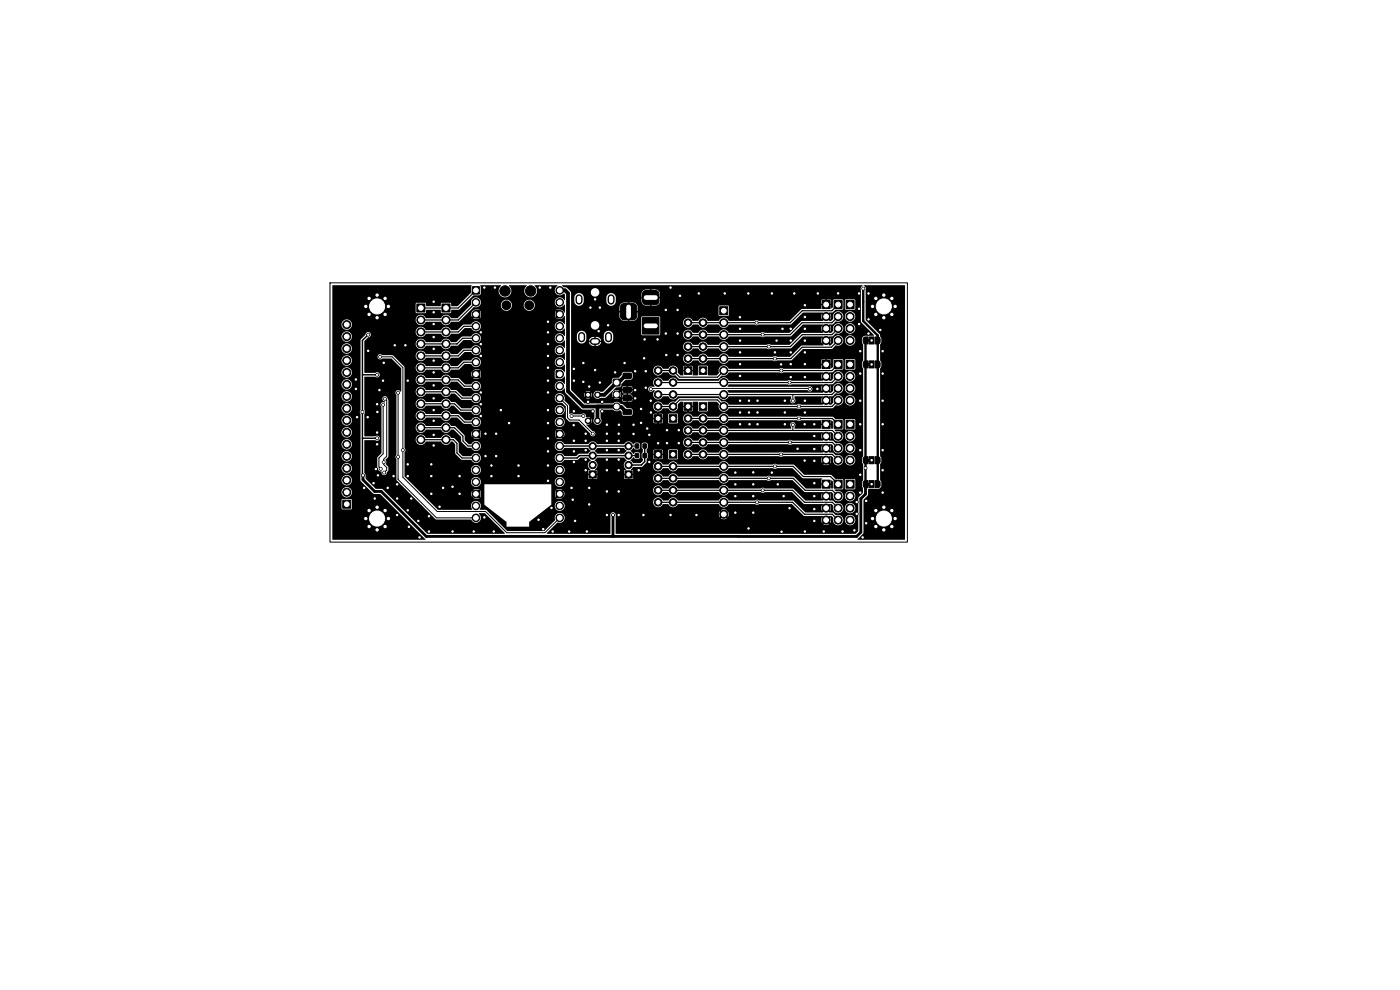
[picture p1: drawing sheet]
<svg xmlns="http://www.w3.org/2000/svg" width="297mm" height="210mm" viewBox="0 0 297 210" stroke-linecap="round" stroke-linejoin="round" font-family="sans-serif">
<path d="M70.5 60.5l29.6 .1-.2 .3v1.2l-2.9 2.9-1.2-.1-.1-.5-.2-.2h-1.8l-.3 .8h-2.9l-.3-.8h-1.8l-.2 .3v1.7l.2 .2h1.8l.3-.7h2.9l.3 .7h1.9l.2-.7 1.7-.1 2.9-2.9 1.5-.2 .1-.3-.1-1.7h4.3l.1 .1a1.37 1.37 0 0 0-.1 2.1 1.37 1.37 0 0 0 2-.1 1.37 1.37 0 0 0-.2-2l3.7-.1 .1 .1a1.37 1.37 0 0 0-.2 2.1 1.37 1.37 0 0 0 2.1-.1 1.37 1.37 0 0 0-.3-2l4.8-.1 .1 .1a1.11 1.11 0 0 0-.3 1.7 1.11 1.11 0 0 0 1.7 0l.1 .2v1.2a1.07 1.07 0 0 0-1.5-.6 1.07 1.07 0 0 0-.3 1.6 1.07 1.07 0 0 0 1.6 .1l.2-.2v1.7l-.7-.6h-1.1l.5 .5-.2 .2-.5-.5-.1 1.4 .1 .1 .5-.5 .2 .2-.5 .5 .9 .1 .9-.6v1.6h-.1a1.09 1.09 0 0 0-1.7-.2 1.09 1.09 0 0 0 .1 1.7 1.09 1.09 0 0 0 1.7-.5v1.6a1.07 1.07 0 0 0-1.5-.5 1.07 1.07 0 0 0-.3 1.5 1.07 1.07 0 0 0 1.6 .1l.2-.1v1.4l-.1 .1a1.09 1.09 0 0 0-1.7-.3 1.09 1.09 0 0 0 .1 1.7 1.09 1.09 0 0 0 1.7-.4v1.6a1.07 1.07 0 0 0-1.5-.6 1.07 1.07 0 0 0-.3 1.6 1.07 1.07 0 0 0 1.6 .1l.2-.2v1.6l-.8-.5h-1.1l-.2 .3v1.3l.3 .4h.8l1-.5v1.5a1.07 1.07 0 0 0-1.5-.5 1.07 1.07 0 0 0-.3 1.6 1.07 1.07 0 0 0 1.6 .1l.2-.2 .2 1 3.4 3.4 2.7 .1v1.8a.86 .86 0 0 0 .1 1.2 .86 .86 0 0 0 1.2-.1 .86 .86 0 0 0 0-1.1l.1-1.8h2.6a1.38 1.38 0 0 0 1.5 .1l.3 .4 .1 .6 .3 .2h1.5l.4-.2h4.4v.6h.6v.3h-.6v.7l.2 .2h.7v-.7h.3v.7l.8-.1v-.8h-.6v-.3h.6v-.7h1.1v1.7l.2 .2h1.8l.1-.2v-.9h1.1v.2a1.1 1.1 0 0 0 1 .9 1.1 1.1 0 0 0 1.1-.7l1.1 .1a1.11 1.11 0 0 0 1.1 .6 1.11 1.11 0 0 0 1-.7l2.3 .1a1.17 1.17 0 0 0 1.1 .7 1.17 1.17 0 0 0 1-.8h14.5l.3 .2 .5-.2h4.2l.1 .8h.6v.3h-.6l-.1 .7h-5.5v-.4a.56 .56 0 0 0 0-.8 .56 .56 0 0 0-.9 .1 .56 .56 0 0 0 .1 .8v.3h-13.2a1.16 1.16 0 0 0-1.1-.7 1.16 1.16 0 0 0-1.1 .7h-2.3a1.11 1.11 0 0 0-1-.6 1.11 1.11 0 0 0-1 .6h-1.1a1.07 1.07 0 0 0-1.7-.3 1.07 1.07 0 0 0 .1 1.7 1.07 1.07 0 0 0 1.6-.6h1.1a1.11 1.11 0 0 0 1.1 .7 1.11 1.11 0 0 0 1-.7h2.3a1.17 1.17 0 0 0 1.1 .7 1.17 1.17 0 0 0 1-.7h20l.4 .4-.2 .2-.4-.4-.2 .5 .1 .5 .1 .3 .4-.4 .2 .2-.5 .5h-6.5l-.3-.2-.5 .2h-12.6a1.2 1.2 0 0 0-1.1-.8 1.2 1.2 0 0 0-1.1 .8h-2.3a1.11 1.11 0 0 0-1-.7 1.11 1.11 0 0 0-1 .7h-1.1a1.07 1.07 0 0 0-1.7-.4 1.07 1.07 0 0 0 .1 1.7 1.07 1.07 0 0 0 1.6-.6h1.1a1.11 1.11 0 0 0 1.1 .7 1.11 1.11 0 0 0 1-.7h2.3a1.17 1.17 0 0 0 1.1 .7 1.17 1.17 0 0 0 1-.7h12.6l.3 .2 .5-.2h6.6l.4 .4-.2 .3-.4-.4-.2 .5 .1 .4 .1 .3 .4-.4 .2 .2-.5 .5h-8.4l-.3-.2-.5 .2h-10.7a1.2 1.2 0 0 0-1.1-.7 1.2 1.2 0 0 0-1.1 .7h-2.3a1.11 1.11 0 0 0-1-.7 1.11 1.11 0 0 0-1 .7h-1.1a1.07 1.07 0 0 0-1.7-.3 1.07 1.07 0 0 0 .1 1.7 1.07 1.07 0 0 0 1.6-.6h1.1a1.11 1.11 0 0 0 1.1 .6 1.11 1.11 0 0 0 1-.6h2.3a1.17 1.17 0 0 0 1.1 .7 1.17 1.17 0 0 0 1-.7h10.7l.3 .1 .5-.1h8.5l.4 .4-.2 .2-.4-.4-.2 .5 .1 .4 .1 .4 .4-.4 .2 .2-.4 .4 .6 .2 .7-.2-.4-.4 .2-.2 .4 .4 .2-.4v-.4l-.2-.5-.4 .4-.2-.2 .4-.4h.5l.4 .3a1.13 1.13 0 0 0 .8 1.6 1.13 1.13 0 0 0 1.3-1.2h.3v.2a1.1 1.1 0 0 0 1.7 .9 1.1 1.1 0 0 0 0-1.9 1.1 1.1 0 0 0-1.7 .8h-.3v-.1a1.2 1.2 0 0 0-1.6-.8l-.6-.6h-.8l-.4-.5 .2-.2 .4 .4 .2-.3v-.4l-.2-.5-.4 .4-.2-.3 .4-.3 .5-.1 .4 .4a1.11 1.11 0 0 0 .8 1.6 1.11 1.11 0 0 0 1.3-1.2h.3v.2a1.1 1.1 0 0 0 1.7 .8 1.1 1.1 0 0 0 0-1.9 1.1 1.1 0 0 0-1.7 .9h-.3v-.2a1.2 1.2 0 0 0-1.6-.8l-.6-.5h-.8l-.4-.5 .2-.2 .4 .4 .2-.3v-.5l-.2-.5-.4 .4-.2-.2 .4-.4h.5l.4 .4a1.11 1.11 0 0 0 .8 1.5 1.11 1.11 0 0 0 1.3-1.1h.3v.1a1.1 1.1 0 0 0 1.7 .9 1.1 1.1 0 0 0 0-1.9 1.1 1.1 0 0 0-1.7 .9h-.3v-.2a1.2 1.2 0 0 0-1.6-.8l-.2-.4 1.7-.1 .1-1.9h.3l.1 1.9 2 .1 .1-.2v-1.8l-.2-.2h-1.7l-.3 .2h-.3l-.2-.2h-1.4l-.7-.5h-6.7l-.3-.2-.5 .2h-14.5a1.2 1.2 0 0 0-1.1-.7 1.2 1.2 0 0 0-1.1 .7h-2.3a1.11 1.11 0 0 0-1-.7 1.11 1.11 0 0 0-1 .7h-1.1a1.06 1.06 0 0 0-1.2-.7 1.06 1.06 0 0 0-.9 1h-1.1v-.8l-.2-.2h-1.6l-.3 .2-1.9-.1v.6h-.3v-.6h-.8l-.1 .2h-4.4v-1l-.1-.3-1.1-.1-.8-.7-.6-.2a1.04 1.04 0 0 0-1.6-.1h-6l-1.9-1.9h1.8l.2 .5 .4-.4 .2 .2-.4 .4 .5 .2 .4-.2-.4-.4 .2-.2 .4 .4 .1-.5h.4a.87 .87 0 0 0 .5 .8 .87 .87 0 0 0 .9-.1l1.2-.1 1.4-1.3 .2 .1a.98 .98 0 0 0-.1 1.2l.4-.4 .2 .2-.3 .4 .4 .1h1.3v.4l.3 .2h.6v-.6h.3v.6h.7l.3-.3v-.3h-3.2l.4-.1-.4-.4 .3-.2 .3 .4 .1-.2h.3v.2h.9v-.6h.3v.6h1l-.1-.4-.3-.2h-1.5l-.3 .4h-.3v-.7l-.1-.3-.3 .4-.3-.3 .4-.3-.2-.1h.8v.4l.4 .2h.5v-.6h.3v.6h.6l.3-.2 .1-.4-3.5-.1-.6 .2 .5-.6h1.4v.2h.9v-.6h.3v.6h4.3v.1a.6 .6 0 0 0 .5 .5 .6 .6 0 0 0 .6-.3l.3 .1a1.08 1.08 0 0 0 .1 1.7 1.08 1.08 0 0 0 1.7-.5h1.1a1.11 1.11 0 0 0 1 .6 1.11 1.11 0 0 0 1-.6h8.7a1.17 1.17 0 0 0 1.1 .7 1.17 1.17 0 0 0 1-.7h13.2v.4a.57 .57 0 0 0 0 .9 .57 .57 0 0 0 .8 0 .57 .57 0 0 0 0-.9v-.4h6l.4 .4-.2 .2-.4-.4-.2 .5 .1 .4 .1 .4 .4-.4 .2 .2-.5 .5h-4.6l-.3-.2-.5 .2-14.5-.1a1.2 1.2 0 0 0-1.5-.6l-.8-.7h-8.2l-.9 .7a1.16 1.16 0 0 0-1.5 .7l-1.1-.1a1.07 1.07 0 0 0-1.7-.3 1.07 1.07 0 0 0 .2 1.7 1.07 1.07 0 0 0 1.6-.6h1.1a1.09 1.09 0 0 0 1.4 .6 1.09 1.09 0 0 0 .6-1.4l.6-.6h.5l.1 .9h.6v.3h-.6v.8h.8v-.6h.3v.6h.7l.2-.1v-.7h-.7v-.3h.7v-.9h1l.2 2 1.8 .1 .2-.2v-1.9h1.8l.5 .5a1.16 1.16 0 0 0 .6 1.5 1.16 1.16 0 0 0 1.5-.6h14.5l.3 .2 .5-.2h6.6l.8-.7a1.12 1.12 0 0 0 1.6-1.1h.3v.2a1.1 1.1 0 0 0 1.7 .9 1.1 1.1 0 0 0 0-1.9 1.1 1.1 0 0 0-1.7 .8h-.3v-.1a1.13 1.13 0 0 0-1.5-.8 1.13 1.13 0 0 0-.6 1.5l-.5 .5-.4-.1-.4-.4 .2-.2 .4 .4 .2-.6v-.4l-.2-.3-.4 .4-.2-.2 .4-.4 .8-.1 .6-.6a1.12 1.12 0 0 0 1.6-1.1h.3v.2a1.1 1.1 0 0 0 1.7 .8 1.1 1.1 0 0 0 0-1.9 1.1 1.1 0 0 0-1.7 .9h-.3v-.2a1.13 1.13 0 0 0-1.5-.7 1.13 1.13 0 0 0-.6 1.5l-.5 .4h-.4l-.4-.5 .2-.2 .4 .4 .2-.5v-.4l-.2-.3-.4 .4-.2-.3 .4-.4h.8l.6-.6a1.12 1.12 0 0 0 1.6-1.1h.3v.1a1.1 1.1 0 0 0 1.7 .9 1.1 1.1 0 0 0 0-1.9 1.1 1.1 0 0 0-1.7 .9h-.3v-.2a1.13 1.13 0 0 0-1.5-.8 1.13 1.13 0 0 0-.6 1.6l-.4 .3-.4 .1-.5-.5 .2-.2 .4 .4 .2-.3v-.5l-.2-.5-.4 .4-.2-.2 .4-.4h.7l.7-.6 1.5-.1 .1-1.9h.3l.1 1.9 2 .1 .1-.2v-1.9l-1.9-.1-.3 .2h-.3l-.2-.2h-1.8l-.2 .2v1.4l-.3 .3-.1-.6h-.6v-.3h.6v-.9h-.9v.5h-.3v-.5h-.7l-.2 .1v.8h.6v.3h-.6l-.1 .7h-7.9l-.4-.1-.5 .1h-10.7a1.16 1.16 0 0 0-1.5-.6 1.16 1.16 0 0 0-.6 1.6l-.5 .4h-1.8v-1.8l-.2-.2h-1.8l-.2 2h-1v-.8h-.7v-.3h.7v-.8l-.2-.1h-.7v.6h-.3v-.6l-.8 .1v.8h.6v.3h-.6l-.1 .8h-.6l-.5-.6a1.09 1.09 0 0 0-.6-1.4 1.09 1.09 0 0 0-1.5 .6h-1.1a1.07 1.07 0 0 0-1.7-.3 1.07 1.07 0 0 0 .2 1.7 1.07 1.07 0 0 0 1.6-.6h1l.2 .1a1.17 1.17 0 0 0 1.4 .5l.8 .8h8.2l.8-.7a1.32 1.32 0 0 0 1.5-.7h10.7l.4 .2 .5-.2h8.4l.4 .4-.2 .2-.4-.4-.2 .5 .1 .5 .1 .3 .4-.4 .2 .2-.5 .5h-6.6l-.3-.2-.5 .2h-12.5a1.2 1.2 0 0 0-1.1-.8 1.2 1.2 0 0 0-1.1 .8h-8.6a1.11 1.11 0 0 0-1-.7 1.11 1.11 0 0 0-1.1 .7h-1.1a1.09 1.09 0 0 0-1.6-.5 1.09 1.09 0 0 0-.1 1.7h-.6a.55 .55 0 0 0-.8 .5h-3.3l-.1-.4-.3-.2h-1.5l-.3 .4h-1.4l1.1-.3 .1-.6 .9-.8 1.1-.1 .4-.2v-1l-.1-.3-.3-.1h-1.4a.58 .58 0 0 0-.5 .6l-.7 .7h-1.1l-.3 .3v.8l-1.8 1.8-.8-.1a.85 .85 0 0 0-1.3 .7h-.4l-.1-.4-.4 .4-.2-.2 .4-.4-.5-.1-.4 .1 .4 .4-.2 .2-.4-.4-.2 .4h-1.8l-.9-1v-11.6h1.2v1a1 1 0 0 0 .9 .8 1 1 0 0 0 1-.6h1.2v.3h-.6a.97 .97 0 0 0 1.2 .8v-.5h.3v.5h.3a.95 .95 0 0 0 .8-.8h-.5v-.3h.5l-.3-.6-.8-.2v.5h-.3v-.5a.97 .97 0 0 0-1.2 .8h-.6l.1-1.2h3.7v.9a1.01 1.01 0 0 0 1 .9 1.01 1.01 0 0 0 1-.9 1.65 1.65 0 0 0-.2-1.5 1.01 1.01 0 0 0-1.1-.3 1.01 1.01 0 0 0-.7 .9h-3.7v-.2a1.01 1.01 0 0 0-1.1-.7 1.01 1.01 0 0 0-.9 .9h-1.2v-2.2h4.1v.2a.9 .9 0 0 0 1.4 .7 .9 .9 0 0 0 0-1.5 .9 .9 0 0 0-1.4 .6h-4.1v-3.7h10.2v.8h1.4v.3h-1.4v.8a1.07 1.07 0 0 0 1 1h.8v-.5h.3v.5h.9l.5-.3 .3-.5h.8v3.6l.3 .2 3.7-.1v-2.7h4.9v.3a1.1 1.1 0 0 0 1 .9 1.1 1.1 0 0 0 1.1-.7h1.1a1.11 1.11 0 0 0 1.1 .7 1.11 1.11 0 0 0 1-.7h2.3a1.17 1.17 0 0 0 1.1 .8 1.17 1.17 0 0 0 1-.8h5.5l.3 .2 .5-.2h6.8l2.7-2.5h4.2l.4 .4-.2 .2-.4-.4-.1 .3-.1 .4 .2 .6 .4-.4 .2 .2-.4 .5h-4.6l-2.5 2.5h-5.3l-.5-.2-.3 .2h-6.8a1.2 1.2 0 0 0-1.1-.7 1.2 1.2 0 0 0-1.1 .7h-2.3a1.11 1.11 0 0 0-1-.7 1.11 1.11 0 0 0-1 .7h-1.1a1.07 1.07 0 0 0-1.7-.3 1.07 1.07 0 0 0 .1 1.7 1.07 1.07 0 0 0 1.6-.6h1.1a1.11 1.11 0 0 0 1.1 .6 1.11 1.11 0 0 0 1-.6h2.3a1.17 1.17 0 0 0 1.1 .7 1.17 1.17 0 0 0 1-.7h6.8l.3 .1 .5-.1h5.5l2.7-2.6h4.2l.4 .4-.2 .3-.4-.4-.1 .3-.1 .4 .2 .5 .4-.4 .2 .2-.4 .5h-4.6l-2.5 2.6h-4l-.5-.2-.3 .2h-8.1a1.2 1.2 0 0 0-1.1-.8 1.2 1.2 0 0 0-1.1 .8l-2.3-.1a1.11 1.11 0 0 0-1-.6 1.11 1.11 0 0 0-1 .7l-1.1-.1a1.07 1.07 0 0 0-1.7-.3 1.07 1.07 0 0 0 .1 1.7 1.07 1.07 0 0 0 1.6-.6h1.1a1.11 1.11 0 0 0 1.1 .7 1.11 1.11 0 0 0 1-.7h2.3a1.17 1.17 0 0 0 1.1 .7 1.17 1.17 0 0 0 1-.7h8.1l.3 .2 .5-.2h4.2l2.7-2.5h4.2l.4 .4-.2 .2-.4-.4-.1 .3-.1 .4 .2 .6 .4-.4 .2 .2-.4 .4 .1 .2h-4.7l-2.4 2.4h-2.8l-.5-.2-.3 .2h-9.4a1.2 1.2 0 0 0-1.1-.7 1.2 1.2 0 0 0-1.1 .7h-2.3a1.11 1.11 0 0 0-1-.7 1.11 1.11 0 0 0-1 .7h-1.1a1.07 1.07 0 0 0-1.7-.4 1.07 1.07 0 0 0 .1 1.7 1.07 1.07 0 0 0 1.6-.6l1.1 .1a1.11 1.11 0 0 0 1.1 .6 1.11 1.11 0 0 0 1-.7l2.3 .1a1.17 1.17 0 0 0 1.1 .7 1.17 1.17 0 0 0 1-.8h9.4l.3 .2 .5-.2h3l2.6-2.4h6l.9-.8a1.12 1.12 0 0 0 1.6-1.1h.3v.2a1.1 1.1 0 0 0 1.7 .9 1.1 1.1 0 0 0 0-1.9 1.1 1.1 0 0 0-1.7 .8h-.3v-.1a1.13 1.13 0 0 0-1.5-.8 1.13 1.13 0 0 0-.6 1.5l-.6 .6h-.4l.1-.2-.4-.4 .2-.2 .4 .4 .2-.6v-.4l-.2-.3-.4 .4-.2-.2 .4-.4 .7-.1 .8-.6a1.1 1.1 0 0 0 1.5-1.1h.3v.2a1.1 1.1 0 0 0 1.7 .8 1.1 1.1 0 0 0 0-1.9 1.1 1.1 0 0 0-1.7 .9h-.3v-.2a1.13 1.13 0 0 0-1.5-.7 1.13 1.13 0 0 0-.6 1.5l-.5 .4h-.4l-.4-.5 .2-.2 .4 .4 .2-.5v-.4l-.2-.3-.4 .4-.2-.3 .4-.4h.8l.6-.6a1.12 1.12 0 0 0 1.6-1.1h.3v.1a1.1 1.1 0 0 0 1.7 .9 1.1 1.1 0 0 0 0-1.9 1.1 1.1 0 0 0-1.7 .9h-.3v-.2a1.13 1.13 0 0 0-1.5-.8 1.13 1.13 0 0 0-.6 1.6l-.4 .3-.4 .1-.5-.5 .2-.2 .4 .4 .2-.3v-.5l-.2-.5-.4 .4-.2-.2 .4-.4h.7l.7-.6 1.5-.1 .1-1.9h.3l.1 1.9 2 .1 .1-.2v-1.9l-1.9-.1-.3 .2h-.3l-.2-.2h-1.8l-.2 .2v1.4l-.3 .3-.1-.6h-.6v-.3h.6v-.9h-.9v.5h-.3v-.5h-.8l-.1 .9h.6v.3h-.6l-.1 .7-4 .1-2.6 2.5h-6.6l-.3-.2-.5 .2h-5.5a1.16 1.16 0 0 0-1.1-.7 1.16 1.16 0 0 0-1.1 .7h-2.3a1.11 1.11 0 0 0-1-.7 1.11 1.11 0 0 0-1 .7h-1.1a1.06 1.06 0 0 0-1.2-.7 1.06 1.06 0 0 0-.9 .9h-4.9v-1l-.2-.2h-3.5l-.3 .2h-.8l.1-1h-1.5v-.3h1.5v-1h17.1l.1 1.9 1.9 .1 .2-.2v-1.8l-.2-.2h-1.7l-.3 .2h-17.1l-.2-.4-.5-.4h-1.1v.4h-.3v-.4h-.8a1.07 1.07 0 0 0-1 1h-10.2v-2.1h.6v.9a1.01 1.01 0 0 0 1 .9 1.01 1.01 0 0 0 1-.9v-.9h4.8a1.65 1.65 0 0 0 .3 1.4 1.01 1.01 0 0 0 1 .3 1.01 1.01 0 0 0 .7-.8 1.65 1.65 0 0 0-.2-1.5l-.2-.2h5.9v.7h.5v.3h-.5v.6a.94 .94 0 0 0 .9 .9h.9v-1.2h.3v1.2h1l.5-.3 .3-.5v-.7h-.5v-.3h.5v-.7a.94 .94 0 0 0-.9-.9h-.9v1.2h-.3v-1.2l-1.2 .1-.4 .3-.2 .5h-5.9a1 1 0 0 0-1.6 .8h-4.8v-.2a1.01 1.01 0 0 0-1.1-.7 1.01 1.01 0 0 0-.9 .9h-.6l-.1-1.2h4.2v.2a.9 .9 0 0 0 1.4 .7 .9 .9 0 0 0 0-1.5 .9 .9 0 0 0-1.4 .6h-4.2l-.8-.8-.7-.2-.4-.3 63.7-.1v.2a.57 .57 0 0 0-.3 .8l.1 6.8 2.7 2.8-.1 .1-1.9 .1-.4 .2-.1 .4v.7l.2 .5v3.3l-.2 .6v.7l.2 .5v18.6l-.2 .5v.7l.2 .5v3.3l-.2 .6 .2 2.1-1 1.2v6.9l-.6 .6h-50.8l-.1-4.2h21.9l.2 .7 .4-.4 .2 .2-.4 .4 .5 .2 .8-.2-.4-.4 .2-.2 .4 .4 .2-.7-.2-.5-.4 .4-.2-.3 .4-.3-.6-.3-.7 .3 .4 .3-.2 .3-.4-.4-.2 .5h-21.9l-.2-.2a.56 .56 0 0 0-.9 .3l-.1 4.1h-13.4v-.1l2.3-2.3a1.07 1.07 0 0 0 1.4-.9 1.07 1.07 0 0 0-1.3-1.1 1.07 1.07 0 0 0-.7 1.6l-2.3 2.2h-7.7l-4.5-4.4-1.4-.1 .2-.5v-.5h.8l4.6 3.6 .1 1h4.8v-1l4.5-3.5h.9a1.06 1.06 0 0 0 1.4 1.1 1.06 1.06 0 0 0 .4-1.8 1.06 1.06 0 0 0-1.8 .5v.2h-.9l.2-.1v-3h.7l.1 1.4 .5-.5 .2 .2-.5 .5 .1 .1h.8l.4-.2-.3-.4 .2-.2 .4 .4 .1-.7-.1-.5-.4 .3-.2-.2 .3-.3-.4-.2h-.9l.5 .5-.2 .2-.5-.5-.1 .1h-.7v-1.4h-14.2v4.4h-.8a1.08 1.08 0 0 0-1.6-.7 1.08 1.08 0 0 0-.2 1.7h-7.3l-3.5-3.4h10.6l.2 .7 .3-.4 .2 .2-.3 .4 .1 .1 1.1 .1 .1-.1-.5-.5 .2-.2 .5 .5 .1-1.4-.6 .4-.2-.2 .5-.5-1.2 .1-.1 .1 .3 .3-.2 .2-.3-.3-.2 .5h-10.6l-2.5-2.6h13a1.06 1.06 0 0 0 1.1 1.2 1.06 1.06 0 0 0 1-1.2h15.7v.2a1.06 1.06 0 0 0 1.6 .8 1.06 1.06 0 0 0 0-1.8 1.06 1.06 0 0 0-1.6 .8h-15.7v-.2a1.06 1.06 0 0 0-1.1-.7 1.06 1.06 0 0 0-1 .9h-13l-1.1-1.1v-1.4h14.1a1.06 1.06 0 0 0 1.1 1.2 1.06 1.06 0 0 0 1-1.2h15.7v.2a1.06 1.06 0 0 0 1.6 .8 1.06 1.06 0 0 0 0-1.8 1.06 1.06 0 0 0-1.6 .8h-15.7v-.2a1.06 1.06 0 0 0-1.1-.8 1.06 1.06 0 0 0-1 1h-14.1l.1-3.7a.6 .6 0 0 0-.1-.9v-1.8h2.4a1.14 1.14 0 0 0 .9 1.2 1.14 1.14 0 0 0 1.3-.7h3.2a1.16 1.16 0 0 0 1.1 .7 1.16 1.16 0 0 0 1-.7h.3l.5 .5 .1 2 1.2 1.3h2.1a1.09 1.09 0 0 0 1.7 .5 1.09 1.09 0 0 0 0-1.7 1.09 1.09 0 0 0-1.7 .5h-1.8l-.8-.9-.1-2.1-.8-.8-.7-.1a1.16 1.16 0 0 0-1.1-.7 1.16 1.16 0 0 0-1.1 .7h-3.2a1.11 1.11 0 0 0-1.2-.7 1.11 1.11 0 0 0-.9 1h-2.4v-2.6h2.4v.2a1.14 1.14 0 0 0 1 1 1.14 1.14 0 0 0 1.2-.7h3.2a1.16 1.16 0 0 0 1.1 .7 1.16 1.16 0 0 0 1-.7h.6l1.5 1.6 .1 1 1.1 1.2 1 .1a1.06 1.06 0 0 0 1.2 .6 1.06 1.06 0 0 0 .8-1.1h15.7v.2a1.09 1.09 0 0 0 .9 1 1.09 1.09 0 0 0 1.2-.7h4.9l.6 .7-.5 .5h-1.9l-.7 .6-2.5-.1a1.08 1.08 0 0 0-1.7-.3 1.08 1.08 0 0 0 .2 1.7 1.08 1.08 0 0 0 1.6-.5h2.7l.6-.6h1.6l.6 .6a1.19 1.19 0 0 0-.1 2l-.4 .3v.6h.6v.3h-.6v.7l.1 .1h.7v-.6h.3v.6l.8-.1v-.7h-.6v-.3h.6v-.7l-.5-.2a1.14 1.14 0 0 0-.1-2l.6-.6h5.7l.6 .7a1.13 1.13 0 0 0-.2 1.9l-.4 .2v.7h.6v.3h-.6v.7l.8 .1v-.6h.3v.6h.6l.2-.1v-.7h-.6v-.3h.6v-.7l-.4-.2 .4-.5 1.8-.1 .3-.2h2.2a1.09 1.09 0 0 0 .8 1.2 1.09 1.09 0 0 0 1.3-.7h1.1a1.11 1.11 0 0 0 1 .7 1.11 1.11 0 0 0 1-.7h8.7a1.17 1.17 0 0 0 1.1 .7 1.17 1.17 0 0 0 1-.7h9.4l.3 .2 .5-.2h3.3l2.2 2.1 4.1 .1-.2 .3v.8h.6v.3h-.6l-.1 .7h-3.1l-2.7-2.5h-4.8l-.3-.2-.5 .2h-8.1a1.16 1.16 0 0 0-1.1-.7 1.16 1.16 0 0 0-1.1 .7h-8.6a1.11 1.11 0 0 0-1-.7 1.11 1.11 0 0 0-1.1 .7h-1.1a1.07 1.07 0 0 0-1.7-.4 1.07 1.07 0 0 0 .2 1.7 1.07 1.07 0 0 0 1.6-.6l1.1 .1a1.11 1.11 0 0 0 1 .6 1.11 1.11 0 0 0 1-.7l8.7 .1a1.16 1.16 0 0 0 1.1 .7 1.16 1.16 0 0 0 1-.8h8.1l.3 .2 .5-.2h4.6l2.6 2.6h3.9l.4 .4-.2 .2-.4-.4-.2 .5 .1 .5 .1 .3 .4-.4 .2 .2-.5 .5h-3.6l-2.7-2.6h-6l-.3-.1-.5 .1h-6.8a1.2 1.2 0 0 0-1.1-.7 1.2 1.2 0 0 0-1.1 .7h-8.6a1.11 1.11 0 0 0-1-.6 1.11 1.11 0 0 0-1.1 .6h-1.1a1.07 1.07 0 0 0-1.7-.3 1.07 1.07 0 0 0 .2 1.7 1.07 1.07 0 0 0 1.6-.6h1.1a1.11 1.11 0 0 0 1 .7 1.11 1.11 0 0 0 1-.7h8.7a1.16 1.16 0 0 0 1.1 .7 1.16 1.16 0 0 0 1-.7h6.8l.3 .2 .5-.2h5.8l2.5 2.5h4.1l.4 .4-.2 .3-.4-.4-.2 .5 .1 .4 .1 .3 .4-.4 .2 .2-.5 .5h-3.6l-2.7-2.5h-7.2l-.3-.2-.5 .2h-5.6a1.2 1.2 0 0 0-1.1-.8 1.2 1.2 0 0 0-1.1 .8h-8.6a1.11 1.11 0 0 0-1-.7 1.11 1.11 0 0 0-1.1 .7h-1.1a1.07 1.07 0 0 0-1.7-.4 1.07 1.07 0 0 0 .2 1.7 1.07 1.07 0 0 0 1.6-.6h1.1a1.11 1.11 0 0 0 1 .7 1.11 1.11 0 0 0 1-.7h8.7a1.16 1.16 0 0 0 1.1 .8 1.16 1.16 0 0 0 1-.8h5.6l.3 .2 .5-.2h6.9l2.6 2.5 4.1 .1 .4 .4-.2 .2-.4-.4-.2 .5 .1 .4 .1 .4 .4-.4 .2 .2-.4 .4 .6 .2 .7-.2-.4-.4 .2-.2 .4 .4 .2-.4v-.4l-.2-.5-.4 .4-.2-.2 .4-.4h.5l.4 .3a1.13 1.13 0 0 0 .8 1.6 1.13 1.13 0 0 0 1.3-1.2h.3v.2a1.1 1.1 0 0 0 1.7 .9 1.1 1.1 0 0 0 0-1.9 1.1 1.1 0 0 0-1.7 .8h-.3v-.1a1.2 1.2 0 0 0-1.6-.8l-.6-.6h-.8l-.4-.5 .2-.2 .4 .4 .2-.3v-.4l-.2-.5-.4 .4-.2-.3 .4-.3 .5-.1 .4 .4a1.11 1.11 0 0 0 .8 1.6 1.11 1.11 0 0 0 1.3-1.2h.3v.2a1.1 1.1 0 0 0 1.7 .8 1.1 1.1 0 0 0 0-1.9 1.1 1.1 0 0 0-1.7 .9h-.3v-.2a1.2 1.2 0 0 0-1.6-.8l-.6-.5h-.8l-.4-.5 .2-.2 .4 .4 .2-.3v-.5l-.2-.5-.4 .4-.2-.2 .4-.4h.5l.4 .4a1.11 1.11 0 0 0 .8 1.5 1.11 1.11 0 0 0 1.3-1.1h.3v.1a1.1 1.1 0 0 0 1.7 .9 1.1 1.1 0 0 0 0-1.9 1.1 1.1 0 0 0-1.7 .9h-.3v-.2a1.2 1.2 0 0 0-1.6-.8l-.2-.4 1.7-.1 .1-1.9h.3l.1 1.9 2 .1 .1-.2v-1.8l-.2-.2h-1.7l-.3 .2h-.3l-.2-.2h-1.4l-1.1-.9h-5.6l-2.2-2.1h-3.6a.65 .65 0 0 0-.8 0l-9.4-.1a1.16 1.16 0 0 0-1.1-.7 1.16 1.16 0 0 0-1.1 .8l-8.6-.1a1.11 1.11 0 0 0-1-.6 1.11 1.11 0 0 0-1.1 .7l-1.1-.1a1.06 1.06 0 0 0-1.1-.6 1.06 1.06 0 0 0-.9 .9h-2.2l.8-.7v-.7l.2-.4v-.7l-.2-.4v-.3h1.4v.6h.6v.3h-.6l.1 .9h.8v-.6h.3v.6h.7l.1-.9h-.6v-.3h.6v-.6h1.1l.1 1.8h1.8l.2-.2v-1.7l-.2-.2h-1.6l-.3 .3h-1.1l-.1-.2h-.7v.6h-.3v-.6h-.8l-.1 .2h-1.4l.2-.6v-.9l-.3-.2h-.6l-.4 .4v.7l.3 .4v.5l-.3 .4 .3 1.5-.5 .4h-1.6l-.6-.6 .6-.6 .5 .4h.6l.4-.4v-.7l-.3-.3-.7-.1-.4 .4-.7-.7 .7-.6 .4 .3 .9-.1 .1-.3-.1-.8-.3-.2h-.6l-.4 .4a1.17 1.17 0 0 0-2-.1h-5.7a1.08 1.08 0 0 0-2 0h-5a1.06 1.06 0 0 0-1.1-.6 1.06 1.06 0 0 0-.9 .9h-15.7v-.2a1.1 1.1 0 0 0-1-.7 1.1 1.1 0 0 0-1.1 .6h-.5l-.8-.8v-1l-.4-.4h1.8l.2 .7 .3-.4 .2 .2-.3 .4 .1 .1 1.1 .1 .1-.1-.5-.5 .2-.2 .5 .5 .1-1.4h15.7l.1 1.4 .5-.5 .2 .2-.5 .5 .8 .1 .5-.2-.3-.4 .2-.2 .4 .4 .1-.7-.1-.5-.4 .3-.2-.2 .3-.3-.5-.2h-.8l.5 .5-.2 .2-.5-.5-.1 .1h-15.7l-.1-.1-.5 .5-.2-.2 .5-.5h-.8l-.5 .2 .3 .3-.2 .2-.3-.3-.2 .5h-1.8l-1.6-1.6h-.9a1.2 1.2 0 0 0-1.1-.8 1.2 1.2 0 0 0-1.1 .8l-3.2-.1a1.11 1.11 0 0 0-1.2-.7 1.11 1.11 0 0 0-.9 1h-2.4v-2.5h2.4v.2a1.14 1.14 0 0 0 1 1 1.14 1.14 0 0 0 1.2-.7h3.2a1.16 1.16 0 0 0 1.1 .7 1.16 1.16 0 0 0 1-.7h1.3l1.4 1.3h1.6a1.06 1.06 0 0 0 1.2 .7 1.06 1.06 0 0 0 .8-1.2h15.7v.2a1.06 1.06 0 0 0 1.6 .8 1.06 1.06 0 0 0 0-1.8 1.06 1.06 0 0 0-1.6 .8h-15.7v-.2a1.1 1.1 0 0 0-1-.7 1.1 1.1 0 0 0-1.1 .7l-1.2-.1-1.4-1.3h-1.6a1.2 1.2 0 0 0-1.1-.7 1.2 1.2 0 0 0-1.1 .7h-3.2a1.11 1.11 0 0 0-1.2-.7 1.11 1.11 0 0 0-.9 1h-2.4v-2.5h2.4v.1a1.14 1.14 0 0 0 1 1.1 1.14 1.14 0 0 0 1.2-.8h3.2a1.16 1.16 0 0 0 1.1 .8 1.16 1.16 0 0 0 1-.8h.6l1.3 1.3 2.4 .1a1.06 1.06 0 0 0 1.2 .6 1.06 1.06 0 0 0 .8-1.1h15.7v.2a1.06 1.06 0 0 0 1.6 .8 1.06 1.06 0 0 0 0-1.8 1.06 1.06 0 0 0-1.6 .8h-15.7v-.2a1.1 1.1 0 0 0-1-.8 1.1 1.1 0 0 0-1.1 .7h-2l-1.3-1.2-.9-.1a1.2 1.2 0 0 0-1.1-.7 1.2 1.2 0 0 0-1.1 .7h-3.2a1.11 1.11 0 0 0-1.2-.7 1.11 1.11 0 0 0-.9 1h-2.4v-2.6h2.4v.2a1.14 1.14 0 0 0 1 1 1.14 1.14 0 0 0 1.2-.7h3.2a1.16 1.16 0 0 0 1.1 .7 1.16 1.16 0 0 0 1-.7h.8l1.4 1.3h2.1a1.06 1.06 0 0 0 1.2 .7 1.06 1.06 0 0 0 .8-1.1h15.7v.2a1.13 1.13 0 0 0 1.5 .9l.8 .8 .1 2.5 .8 .7h1.8l2.5 2.4a.57 .57 0 0 0 .5 .7 .57 .57 0 0 0 .6-.6 .57 .57 0 0 0-.6-.6l-1.3-1.3 .8-.2-.4-.4 .2-.2 .4 .4 .1-.4v-.4l-.5 .3-.2-.2 .4-.4-.9-.1a.6 .6 0 0 0-.3-.7 .6 .6 0 0 0-.7 .1h-1.6l-.4-.2-.5 .1-.1-1.8-1-1.1a1.06 1.06 0 0 0-.7-1.5 1.06 1.06 0 0 0-1.3 1h-15.7v-.3a1.1 1.1 0 0 0-1-.7 1.1 1.1 0 0 0-1.1 .7h-1.7l-1.4-1.3-1.1-.1a1.16 1.16 0 0 0-1.1-.7 1.16 1.16 0 0 0-1.1 .7h-3.2a1.11 1.11 0 0 0-1.2-.7 1.11 1.11 0 0 0-.9 1h-2.4v-2.5h2.4v.2a1.14 1.14 0 0 0 1 1 1.14 1.14 0 0 0 1.2-.7h3.2a1.16 1.16 0 0 0 1.1 .7 1.16 1.16 0 0 0 1-.7h1.3l1.4 1.3h1.6a1.07 1.07 0 0 0 1.7 .4 1.07 1.07 0 0 0-.2-1.8 1.07 1.07 0 0 0-1.6 .6h-1.2l-1.4-1.3h-1.6a1.2 1.2 0 0 0-1.1-.7 1.2 1.2 0 0 0-1.1 .7h-3.2a1.11 1.11 0 0 0-1.2-.7 1.11 1.11 0 0 0-.9 1h-2.4v-1.2h14.2l.2 .7 .3-.4 .2 .2-.3 .4 .3 .1h1l-.5-.5 .2-.2 .5 .5 .1-.1-.1-1.4-.5 .5-.2-.2 .5-.5h-.1l-1.1 .1-.1 .1 .3 .3-.2 .2-.3-.3-.2 .5h-14.2v-1.4h2.4v.2a1.14 1.14 0 0 0 1 1 1.14 1.14 0 0 0 1.2-.7h3.2a1.16 1.16 0 0 0 1.1 .7 1.16 1.16 0 0 0 1-.7h1.7l1.2-1.2h1.4a1.07 1.07 0 0 0 1.7 .4 1.07 1.07 0 0 0-.2-1.7 1.07 1.07 0 0 0-1.6 .6h-1.6l-1.3 1.2-1.3-.1a1.16 1.16 0 0 0-1.1-.7 1.16 1.16 0 0 0-1.1 .8l-3.2-.1a1.11 1.11 0 0 0-1.2-.7 1.11 1.11 0 0 0-.9 1h-2.4l-2.4-2.5h4.8a1.14 1.14 0 0 0 .9 1.2 1.14 1.14 0 0 0 1.3-.7h3.2a1.16 1.16 0 0 0 1.1 .7 1.16 1.16 0 0 0 1-.7l1.7-.1 1.2-1.1h1.4a1.07 1.07 0 0 0 1.7 .3 1.07 1.07 0 0 0-.2-1.7 1.07 1.07 0 0 0-1.6 .6h-1.6l-1.3 1.2h-1.3a1.16 1.16 0 0 0-1.1-.7 1.16 1.16 0 0 0-1.1 .7h-3.2a1.11 1.11 0 0 0-1.2-.7 1.11 1.11 0 0 0-.9 1l-7.1-.1a.57 .57 0 0 0-.8 0 .57 .57 0 0 0 0 .8 .57 .57 0 0 0 .8-.1l2 .1 2 2v4.9l-.1 .1a.58 .58 0 0 0-.9-.2 .58 .58 0 0 0 0 .9v12.6l-.2 .6 .2 .4 .1 4.5 8.3 8.3h7.4a1.1 1.1 0 0 0 1.7 .5 1.1 1.1 0 0 0 0-1.8h1.3l4.2 4.3h-16.5l-9.4-9.4-1.5-.1-2.1-2.1v-.8l-.3-.5v-3.2h2.7v2a.96 .96 0 0 0 .9 .9 .6 .6 0 0 0 .5 .8 .6 .6 0 0 0 .7-.6l.3-.4v-.7l-.6-.6 .2-.5-.2-.4 .6-.8-.1-12a.65 .65 0 0 0-.4-.7 .65 .65 0 0 0-.8 .3 .69 .69 0 0 0 .6 .8v.1a.62 .62 0 0 0-.8 .2 .62 .62 0 0 0 0 .8v9.8l-.9 1h-2.7v-3.7h2.3a.57 .57 0 0 0 .8 0 .57 .57 0 0 0 0-.8 .57 .57 0 0 0-.8 0l-2.3-.1v-4.7l.1-.3-.1-.5v-7l2.3-.1a.57 .57 0 0 0 .8 0 .57 .57 0 0 0 0-.8 .57 .57 0 0 0-.8 0l-2.3-.1v-6.1h10.9a1.14 1.14 0 0 0 .9 1.1 1.14 1.14 0 0 0 1.3-.7h3.2a1.16 1.16 0 0 0 1.1 .8 1.16 1.16 0 0 0 1-.8h1.4l1.2-1.2h1.6a1.09 1.09 0 0 0 1.7 .5 1.09 1.09 0 0 0 0-1.7 1.09 1.09 0 0 0-1.7 .5h-1.9l-1.2 1.2h-1.1a1.16 1.16 0 0 0-1.1-.8 1.16 1.16 0 0 0-1.1 .8h-3.2a1.11 1.11 0 0 0-1.2-.7 1.11 1.11 0 0 0-.9 1h-10.9v-.5l.8-.9a.56 .56 0 0 0 .5-.6 .56 .56 0 0 0-.5-.5 .56 .56 0 0 0-.6 .6l-1 1.2v14.8l-.2 .5 .2 .3v14.2l2.6 2.7 1.6 .1 9.6 9.7h-19.8v-8.4h2v1.7l.1 .2 1.8 .1 .3-.3v-1.7l-.2-.2h-1.8l-.2 .2h-2v-1.8h2a1.1 1.1 0 0 0 1.5 1.1 1.1 1.1 0 0 0 .3-1.8 1.1 1.1 0 0 0-1.8 .6v.1h-2v-2.5h2a1.1 1.1 0 0 0 1.5 1.1 1.1 1.1 0 0 0 .3-1.9 1.1 1.1 0 0 0-1.8 .6v.2h-2v-2.5h2a1.1 1.1 0 0 0 1.5 1.1 1.1 1.1 0 0 0 .3-1.9 1.1 1.1 0 0 0-1.8 .6v.2h-2v-2.6h2a1.1 1.1 0 0 0 1.5 1.1 1.1 1.1 0 0 0 .3-1.8 1.1 1.1 0 0 0-1.8 .5v.2h-2v-2.5h2a1.1 1.1 0 0 0 1.5 1.1 1.1 1.1 0 0 0 .3-1.9 1.1 1.1 0 0 0-1.8 .6v.2h-2v-2.6h2a1.1 1.1 0 0 0 1.5 1.1 1.1 1.1 0 0 0 .3-1.8 1.1 1.1 0 0 0-1.8 .6v.1h-2v-2.5h2a1.1 1.1 0 0 0 1.5 1.1 1.1 1.1 0 0 0 .3-1.9 1.1 1.1 0 0 0-1.8 .6v.2h-2v-2.5h2a1.1 1.1 0 0 0 1.5 1.1 1.1 1.1 0 0 0 .3-1.9 1.1 1.1 0 0 0-1.8 .6v.2h-2v-2.6h2a1.1 1.1 0 0 0 1.5 1.1 1.1 1.1 0 0 0 .3-1.8 1.1 1.1 0 0 0-1.8 .5v.2h-2v-2.5h2a1.1 1.1 0 0 0 1.5 1.1 1.1 1.1 0 0 0 .3-1.9 1.1 1.1 0 0 0-1.8 .6v.2h-2v-2.6h2a1.1 1.1 0 0 0 1.5 1.1 1.1 1.1 0 0 0 .3-1.8 1.1 1.1 0 0 0-1.8 .6v.1h-2v-2.5h2a1.1 1.1 0 0 0 1.5 1.1 1.1 1.1 0 0 0 .3-1.9 1.1 1.1 0 0 0-1.8 .6v.2h-2v-2.5h2a1.1 1.1 0 0 0 1.5 1.1 1.1 1.1 0 0 0 .3-1.9 1.1 1.1 0 0 0-1.8 .6v.2h-2v-2.6h2a1.1 1.1 0 0 0 .9 1.2 1.1 1.1 0 0 0 1.2-.9 1.1 1.1 0 0 0-.8-1.3h14.4v.2a1.14 1.14 0 0 0 1 1 1.14 1.14 0 0 0 1.2-.7h3.2a1.16 1.16 0 0 0 1.1 .7 1.16 1.16 0 0 0 1-.7h1.7l1.2-1.2h1.4a1.07 1.07 0 0 0 1.7 .4 1.07 1.07 0 0 0-.2-1.8 1.07 1.07 0 0 0-1.6 .6l-1.6 .1-1.3 1.1h-1.3a1.16 1.16 0 0 0-1.1-.7 1.16 1.16 0 0 0-1.1 .7h-3.2a1.11 1.11 0 0 0-1.2-.7 1.11 1.11 0 0 0-.9 1h-14.4a1.1 1.1 0 0 0-1.3 1h-2v-2.5h2v.1a1.1 1.1 0 0 0 1.8 .8 1.1 1.1 0 0 0-.5-1.9h14.4v.2a1.14 1.14 0 0 0 1 1 1.14 1.14 0 0 0 1.2-.7h3.2a1.16 1.16 0 0 0 1.1 .7 1.16 1.16 0 0 0 1-.7l1.7-.1 1.6-1.6h1l.2 .7 .3-.4 .2 .2-.3 .4 .3 .1h1l-.5-.5 .2-.2 .6 .5-.1-1.5-.5 .5-.2-.2 .5-.5h-1l-.5 .4-.2 .5h-1l1.5-1.5a1.08 1.08 0 0 0 1.4-.4h4.4v.1a1.18 1.18 0 0 0 1.2 1.1 1.18 1.18 0 0 0 1.1-1.2h2.5v.1a1.18 1.18 0 0 0 1.8 1 1.18 1.18 0 0 0 0-2.1 1.18 1.18 0 0 0-1.8 1h-2.5v-.2a1.18 1.18 0 0 0-1.3-.9 1.18 1.18 0 0 0-1 1.1l-4.4-.1a1.07 1.07 0 0 0-1-1.5 1.07 1.07 0 0 0-.9 1.5l-2.9 2.9h-1.4a1.2 1.2 0 0 0-1.1-.7 1.2 1.2 0 0 0-1.1 .7h-3.2a1.11 1.11 0 0 0-1.2-.7 1.11 1.11 0 0 0-.9 1h-14.4a1.1 1.1 0 0 0-1.3 1h-2zM184 71.9h.5v.6h-.5zM184 77h.5v.6h-.5zM183.3 60.5l8.7 .1-.1 53.9-10-.1 1.3-1.4v-6.9l.9-1.1 .1-1.3h2.1l.5-.3 .2-.4v-.7l-.3-.5v-3.3l.3-.6v-.7l-.3-.4v-18.6l.3-.6v-.7l-.3-.5v-3.3l.3-.5v-.7l-.4-1-3-3v-6.5a.67 .67 0 0 0-.3-.8zM126.7 95h5.6l.7 .7-.6 .5h-5.7l-.6-.6zM154.6 81.6l12.5-.1 .5 .2 .3-.2h6.7l.4 .4-.2 .3-.4-.4-.1 .3-.1 .4 .2 .5 .4-.4 .2 .2-.5 .5h-19.9l-.3-.4 .1-.1h16.9a.57 .57 0 0 0 .7 .2 .57 .57 0 0 0 .3-.8 .57 .57 0 0 0-.8-.2h-17.1l-.1-.1zM176.3 89.2l.4 .3-.1 1.4h-.3v-.7h-.6v-.3h.6zM184 97.3h.5v.6h-.5zM176.3 101.9l.4 .3-.1 1.4h-.3v-.7h-.6v-.3h.6zM184 102.4h.5v.6h-.5z" fill="#000"/>
<path d="M122.8 63.2v.7M123.4 71.2v.7M125.9 72.4h.7M129.1 71.2v.7M129.6 63.2v.7" fill="none" stroke="#000" stroke-width="1.5"/>
<g fill="#000" stroke="#000" stroke-width=".21">
<path d="M88.4 64.5h1.7v1.7h-1.7zM93.8 64.5h1.7v1.7h-1.7zM100.2 60.9h1.5v1.4h-1.5zM100.3 66.2l.6-.3 .8 .1v1.4l-.7 .1a.8 .8 0 0 1-.8-.5 .8 .8 0 0 1 .1-.8zM100.3 78.9l.6-.3 .8 .1v1.4l-.7 .1a.8 .8 0 0 1-.8-.5 .8 .8 0 0 1 .1-.8zM118 78.7l.7-.1a.8 .8 0 0 1 .8 .8 .8 .8 0 0 1-.8 .8l-.7-.1zM118 66l.7-.1a.8 .8 0 0 1 .8 .8 .8 .8 0 0 1-.8 .8l-.7-.1zM132.2 79.2h1.6l.2 .2-.1 .7-.2 .2h-1.4l-.1-.3zM131.9 64.6l.5-.2h1.8a.88 .88 0 0 1 .9 .8v1.8a.88 .88 0 0 1-.9 .9h-1.7a.88 .88 0 0 1-.9-.9v-1.9zM136.3 67.4h3.5v3.5h-3.5zM136.5 61.9l.5-.3h2l.5 .2 .3 .6v1.5l-.2 .4-.6 .3h-2l-.4-.1-.3-.6v-1.5zM145.2 77.8h1.6v1.6h-1.6z"/>
<path d="M148.3 77.8h1.6v1.6h-1.6zM152.7 65.1h1.7v1.7h-1.7zM174.4 63.8h1.7v1.7h-1.7zM174.4 76.5h1.7v1.7h-1.7zM176.9 63.8h1.8v1.7h-1.8zM176.9 76.5h1.8v1.7h-1.8zM179.5 63.8h1.7v1.7h-1.7zM179.5 76.5h1.7v1.7h-1.7zM183.3 71.6l.9-.1v1.5h-.7l-.3-.2-.1-.9zM183.3 76.7l.9-.1v1.5l-.7-.1-.3-.1-.1-.9zM184.4 71.5h1v1.5h-1zM184.4 76.6h1v1.5h-1z"/>
<path d="M185.7 71.5h.7l.3 .3v.7l-.3 .4-.7 .1zM185.7 76.6h.7l.3 .3v.7l-.3 .4-.7 .1zM100.3 91.6l.6-.3 .8 .1v1.4l-.7 .1a.8 .8 0 0 1-.8-.5 .8 .8 0 0 1 .1-.8zM118 91.4l.7-.1a.8 .8 0 0 1 .8 .8 .8 .8 0 0 1-.8 .8l-.7-.1zM125 99.9h1.5v1.5h-1.5zM130.1 80.5h1.4v1.3h-1.4zM132.2 86.9h1.6l.2 .2-.1 .7-.2 .2h-1.4l-.1-.3zM132.2 84l1.6-.1 .2 .2-.1 .8-.2 .1h-1.4l-.1-.2zM132.2 82.2l1.6-.1 .2 .2-.1 .8-.2 .1h-1.4l-.1-.2zM132.6 99.9h1.5v1.5h-1.5zM134.8 96.2h.7v.9h-.7zM134.8 94.2h.7v.8h-.7z"/>
<path d="M136.4 96.2h.7v.9h-.7zM136.4 94.2h.7v.8h-.7zM138.8 95.6h1.6v1.6h-1.6zM138.8 88h1.6v1.6h-1.6zM142 95.6h1.6v1.6h-1.6zM142 88h1.6v1.6h-1.6zM145.2 85.4h1.6v1.6h-1.6zM148.3 85.4h1.6v1.6h-1.6zM174.4 89.2h1.7v1.7h-1.7zM176.9 89.2h1.8v1.7h-1.8zM179.5 89.2h1.7v1.7h-1.7zM183.3 97l.9-.1v1.5h-.7l-.3-.2-.1-.9z"/>
<path d="M184.4 96.9h1v1.5h-1zM185.7 96.9h.7l.3 .3v.7l-.3 .4-.7 .1zM72.7 106.1h1.7v1.7h-1.7zM100.3 104.3l.6-.3 .8 .1v1.4l-.7 .1a.8 .8 0 0 1-.8-.5 .8 .8 0 0 1 .1-.8zM118 104h.7a.8 .8 0 0 1 .8 .8 .8 .8 0 0 1-.8 .8l-.7-.1zM174.4 101.9h1.7v1.7h-1.7zM176.9 101.9h1.8v1.7h-1.8zM179.5 101.9h1.7v1.7h-1.7zM183.3 102.1l.9-.1v1.5l-.7-.1-.3-.1-.1-.9zM184.4 102h1v1.5h-1zM185.7 102h.7l.3 .3v.7l-.3 .4-.7 .1z"/>
<circle cx="73.6" cy="79" r=".85"/>
<circle cx="73.6" cy="76.5" r=".85"/>
<circle cx="73.6" cy="71.4" r=".85"/>
<circle cx="73.6" cy="68.9" r=".85"/>
<circle cx="73.6" cy="73.9" r=".85"/>
<circle cx="77.6" cy="65" r=".4"/>
<circle cx="78.1" cy="71" r=".3"/>
<circle cx="78.1" cy="74.4" r=".3"/>
<circle cx="78.3" cy="63.3" r=".4"/>
<circle cx="78.3" cy="66.7" r=".4"/>
<circle cx="80" cy="65" r="3.2"/>
<circle cx="80" cy="67.4" r=".4"/>
<circle cx="80" cy="62.6" r=".4"/>
<circle cx="80" cy="79.5" r=".3"/>
<circle cx="80.6" cy="75.7" r=".3"/>
<circle cx="81.4" cy="77" r=".3"/>
<circle cx="81.7" cy="66.7" r=".4"/>
<circle cx="81.7" cy="63.3" r=".4"/>
<circle cx="82.4" cy="65" r=".4"/>
<circle cx="83.7" cy="73.3" r=".3"/>
<circle cx="86" cy="73.3" r=".3"/>
<circle cx="89.3" cy="67.9" r=".85"/>
<circle cx="89.3" cy="78" r=".85"/>
<circle cx="89.3" cy="73" r=".85"/>
<circle cx="89.3" cy="75.5" r=".85"/>
<circle cx="89.3" cy="70.4" r=".85"/>
<circle cx="92" cy="68.7" r=".3"/>
<circle cx="92" cy="66.3" r=".3"/>
<circle cx="92" cy="79" r=".3"/>
<circle cx="92" cy="71.5" r=".3"/>
<circle cx="92" cy="76.5" r=".3"/>
<circle cx="92" cy="64" r=".3"/>
<circle cx="92" cy="74" r=".3"/>
<circle cx="94.6" cy="73" r=".85"/>
<circle cx="94.6" cy="67.9" r=".85"/>
<circle cx="94.6" cy="70.4" r=".85"/>
<circle cx="94.6" cy="75.5" r=".85"/>
<circle cx="94.6" cy="78" r=".85"/>
<circle cx="101" cy="64.1" r=".8"/>
<circle cx="101" cy="76.8" r=".8"/>
<circle cx="101" cy="74.3" r=".8"/>
<circle cx="101" cy="69.2" r=".8"/>
<circle cx="101" cy="71.8" r=".8"/>
<circle cx="102" cy="75.5" r=".3"/>
<circle cx="102" cy="70.5" r=".3"/>
<circle cx="102" cy="73" r=".3"/>
<circle cx="102.7" cy="61" r=".3"/>
<circle cx="105" cy="61" r=".3"/>
<circle cx="107.1" cy="61.7" r="1.1"/>
<circle cx="107.4" cy="64.8" r=".92"/>
<circle cx="112.3" cy="64.8" r=".92"/>
<circle cx="112.6" cy="61.7" r="1.1"/>
<circle cx="114.5" cy="61" r=".3"/>
<circle cx="116.2" cy="78" r=".3"/>
<circle cx="116.2" cy="75.5" r=".3"/>
<circle cx="116.2" cy="68.3" r=".3"/>
<circle cx="116.2" cy="70.5" r=".3"/>
<circle cx="116.3" cy="73" r=".3"/>
<circle cx="116.8" cy="61" r=".3"/>
<circle cx="118.7" cy="74.3" r=".8"/>
<circle cx="118.7" cy="71.8" r=".8"/>
<circle cx="118.7" cy="76.8" r=".8"/>
<circle cx="118.7" cy="61.6" r=".8"/>
<circle cx="118.7" cy="64.1" r=".8"/>
<circle cx="118.7" cy="69.2" r=".8"/>
<circle cx="121.8" cy="78.3" r=".3"/>
<circle cx="123.8" cy="77" r=".3"/>
<circle cx="125.2" cy="65.3" r=".3"/>
<circle cx="126.2" cy="63.5" r=".3"/>
<circle cx="126.2" cy="78.5" r=".3"/>
<circle cx="127" cy="70.3" r=".3"/>
<circle cx="127.2" cy="65.3" r=".3"/>
<circle cx="129" cy="69" r=".3"/>
<circle cx="130.5" cy="79" r=".3"/>
<circle cx="132.5" cy="77" r=".3"/>
<circle cx="134.8" cy="78.7" r=".3"/>
<circle cx="136.7" cy="76" r=".3"/>
<circle cx="136.8" cy="72" r=".3"/>
<circle cx="137" cy="78.7" r=".3"/>
<circle cx="139.5" cy="72" r=".3"/>
<circle cx="139.6" cy="78.6" r=".8"/>
<circle cx="141.2" cy="70.7" r=".3"/>
<circle cx="141.2" cy="65.7" r=".3"/>
<circle cx="141.4" cy="75.3" r=".3"/>
<circle cx="142.2" cy="61" r=".3"/>
<circle cx="142.8" cy="78.6" r=".8"/>
<circle cx="143.8" cy="65.7" r=".3"/>
<circle cx="143.8" cy="70.7" r=".3"/>
<circle cx="143.8" cy="75.3" r=".3"/>
<circle cx="144.2" cy="62.7" r=".3"/>
<circle cx="146" cy="68.4" r=".8"/>
<circle cx="146" cy="76.1" r=".8"/>
<circle cx="146" cy="71" r=".8"/>
<circle cx="146" cy="73.5" r=".8"/>
<circle cx="148.2" cy="62.3" r=".3"/>
<circle cx="149.1" cy="73.5" r=".8"/>
<circle cx="149.1" cy="71" r=".8"/>
<circle cx="149.1" cy="68.4" r=".8"/>
<circle cx="149.1" cy="76.1" r=".8"/>
<circle cx="153.5" cy="78.6" r=".85"/>
<circle cx="153.5" cy="71" r=".85"/>
<circle cx="153.5" cy="73.5" r=".85"/>
<circle cx="153.5" cy="68.5" r=".85"/>
<circle cx="153.5" cy="76.1" r=".85"/>
<circle cx="153.8" cy="62.3" r=".3"/>
<circle cx="157" cy="67.3" r=".3"/>
<circle cx="157" cy="74.7" r=".3"/>
<circle cx="157" cy="69.7" r=".3"/>
<circle cx="157" cy="79.7" r=".3"/>
<circle cx="157" cy="77.3" r=".3"/>
<circle cx="157" cy="72.3" r=".3"/>
<circle cx="158.7" cy="62.3" r=".3"/>
<circle cx="160.5" cy="68.4" r=".3"/>
<circle cx="161.8" cy="71" r=".3"/>
<circle cx="163.1" cy="73.5" r=".3"/>
<circle cx="163.7" cy="62.3" r=".3"/>
<circle cx="164.4" cy="74.7" r=".3"/>
<circle cx="164.4" cy="76.1" r=".3"/>
<circle cx="164.8" cy="72.3" r=".3"/>
<circle cx="165.7" cy="77.3" r=".3"/>
<circle cx="165.7" cy="78.6" r=".3"/>
<circle cx="166" cy="69.7" r=".3"/>
<circle cx="167.7" cy="69.7" r=".3"/>
<circle cx="167.7" cy="74.7" r=".3"/>
<circle cx="167.7" cy="72.3" r=".3"/>
<circle cx="167.7" cy="77.3" r=".3"/>
<circle cx="168.5" cy="62.3" r=".3"/>
<circle cx="170.7" cy="67.3" r=".3"/>
<circle cx="170.7" cy="69.7" r=".3"/>
<circle cx="170.7" cy="64.7" r=".3"/>
<circle cx="170.7" cy="74.7" r=".3"/>
<circle cx="170.7" cy="72.3" r=".3"/>
<circle cx="170.7" cy="77.3" r=".3"/>
<circle cx="173.5" cy="62.3" r=".3"/>
<circle cx="175.3" cy="79.8" r=".85"/>
<circle cx="175.3" cy="69.7" r=".85"/>
<circle cx="175.3" cy="72.2" r=".85"/>
<circle cx="175.3" cy="67.1" r=".85"/>
<circle cx="177.8" cy="62.2" r=".3"/>
<circle cx="177.8" cy="72.2" r=".85"/>
<circle cx="177.8" cy="69.7" r=".85"/>
<circle cx="177.8" cy="67.1" r=".85"/>
<circle cx="177.8" cy="79.8" r=".85"/>
<circle cx="180.3" cy="72.2" r=".85"/>
<circle cx="180.3" cy="69.7" r=".85"/>
<circle cx="180.3" cy="79.8" r=".85"/>
<circle cx="180.3" cy="67.1" r=".85"/>
<circle cx="182.3" cy="68.7" r=".3"/>
<circle cx="182.3" cy="62.3" r=".3"/>
<circle cx="182.3" cy="65.5" r=".3"/>
<circle cx="182.5" cy="79.3" r=".3"/>
<circle cx="182.5" cy="74.5" r=".3"/>
<circle cx="183.1" cy="61.2" r=".3"/>
<circle cx="184.3" cy="67.7" r=".3"/>
<circle cx="184.3" cy="70.7" r=".3"/>
<circle cx="184.3" cy="62.3" r=".3"/>
<circle cx="184.9" cy="77.3" r=".3"/>
<circle cx="184.9" cy="72.2" r=".3"/>
<circle cx="185.1" cy="65" r=".4"/>
<circle cx="185.8" cy="63.3" r=".4"/>
<circle cx="185.8" cy="66.7" r=".4"/>
<circle cx="186.7" cy="70" r=".3"/>
<circle cx="187.3" cy="79.3" r=".3"/>
<circle cx="187.3" cy="74.5" r=".3"/>
<circle cx="187.5" cy="67.4" r=".4"/>
<circle cx="187.5" cy="62.6" r=".4"/>
<circle cx="187.5" cy="65" r="3.2"/>
<circle cx="189.2" cy="63.3" r=".4"/>
<circle cx="189.2" cy="66.7" r=".4"/>
<circle cx="189.9" cy="65" r=".4"/>
<circle cx="73.6" cy="91.7" r=".85"/>
<circle cx="73.6" cy="81.6" r=".85"/>
<circle cx="73.6" cy="94.3" r=".85"/>
<circle cx="73.6" cy="84.1" r=".85"/>
<circle cx="73.6" cy="86.6" r=".85"/>
<circle cx="73.6" cy="89.2" r=".85"/>
<circle cx="73.6" cy="99.3" r=".85"/>
<circle cx="73.6" cy="96.8" r=".85"/>
<circle cx="75.5" cy="82.5" r=".3"/>
<circle cx="75.5" cy="80.5" r=".3"/>
<circle cx="75.7" cy="88.5" r=".3"/>
<circle cx="76.9" cy="87.4" r=".3"/>
<circle cx="78" cy="88.5" r=".3"/>
<circle cx="79.7" cy="99.5" r=".3"/>
<circle cx="80" cy="94.3" r=".3"/>
<circle cx="80" cy="91.8" r=".3"/>
<circle cx="80" cy="85.8" r=".3"/>
<circle cx="80" cy="93" r=".3"/>
<circle cx="80.1" cy="87.4" r=".3"/>
<circle cx="80.5" cy="82.8" r=".3"/>
<circle cx="80.8" cy="99.4" r=".3"/>
<circle cx="81.3" cy="80.7" r=".3"/>
<circle cx="81.3" cy="85.9" r=".3"/>
<circle cx="81.4" cy="98" r=".3"/>
<circle cx="81.7" cy="84.6" r=".3"/>
<circle cx="84.5" cy="83.3" r=".3"/>
<circle cx="84.5" cy="96.9" r=".3"/>
<circle cx="85.5" cy="95.5" r=".3"/>
<circle cx="86.5" cy="80.7" r=".3"/>
<circle cx="86.5" cy="98.5" r=".3"/>
<circle cx="89.3" cy="88.2" r=".85"/>
<circle cx="89.3" cy="85.7" r=".85"/>
<circle cx="89.3" cy="80.6" r=".85"/>
<circle cx="89.3" cy="90.7" r=".85"/>
<circle cx="89.3" cy="83.1" r=".85"/>
<circle cx="89.3" cy="93.3" r=".85"/>
<circle cx="91.5" cy="98.5" r=".3"/>
<circle cx="92" cy="94.5" r=".3"/>
<circle cx="92" cy="87" r=".3"/>
<circle cx="92" cy="81.7" r=".3"/>
<circle cx="92" cy="89.3" r=".3"/>
<circle cx="92" cy="84.5" r=".3"/>
<circle cx="92" cy="92.3" r=".3"/>
<circle cx="94.6" cy="88.2" r=".85"/>
<circle cx="94.6" cy="85.7" r=".85"/>
<circle cx="94.6" cy="80.6" r=".85"/>
<circle cx="94.6" cy="93.3" r=".85"/>
<circle cx="94.6" cy="83.1" r=".85"/>
<circle cx="94.6" cy="90.7" r=".85"/>
<circle cx="101" cy="81.9" r=".8"/>
<circle cx="101" cy="84.5" r=".8"/>
<circle cx="101" cy="94.6" r=".8"/>
<circle cx="101" cy="99.7" r=".8"/>
<circle cx="101" cy="89.5" r=".8"/>
<circle cx="101" cy="97.2" r=".8"/>
<circle cx="101" cy="87" r=".8"/>
<circle cx="102" cy="83.3" r=".3"/>
<circle cx="102" cy="88.3" r=".3"/>
<circle cx="102" cy="85.8" r=".3"/>
<circle cx="103" cy="92" r=".3"/>
<circle cx="103" cy="96.8" r=".3"/>
<circle cx="104.3" cy="98.8" r=".3"/>
<circle cx="105.2" cy="92" r=".3"/>
<circle cx="105.3" cy="96.8" r=".3"/>
<circle cx="106.2" cy="87" r=".3"/>
<circle cx="108" cy="89.8" r=".3"/>
<circle cx="110" cy="98.8" r=".3"/>
<circle cx="116.2" cy="80.7" r=".3"/>
<circle cx="116.2" cy="93" r=".3"/>
<circle cx="116.2" cy="87" r=".3"/>
<circle cx="116.2" cy="83.3" r=".3"/>
<circle cx="116.3" cy="89.8" r=".3"/>
<circle cx="116.3" cy="95.8" r=".3"/>
<circle cx="116.3" cy="98.8" r=".3"/>
<circle cx="118.7" cy="81.9" r=".8"/>
<circle cx="118.7" cy="99.7" r=".8"/>
<circle cx="118.7" cy="94.6" r=".8"/>
<circle cx="118.7" cy="89.5" r=".8"/>
<circle cx="118.7" cy="87" r=".8"/>
<circle cx="118.7" cy="97.2" r=".8"/>
<circle cx="118.7" cy="84.5" r=".8"/>
<circle cx="121.2" cy="88.3" r=".3"/>
<circle cx="121.7" cy="90.2" r=".3"/>
<circle cx="121.8" cy="80.7" r=".3"/>
<circle cx="121.8" cy="98" r=".3"/>
<circle cx="121.8" cy="93.5" r=".3"/>
<circle cx="121.8" cy="87.3" r=".3"/>
<circle cx="121.8" cy="95.8" r=".3"/>
<circle cx="123.8" cy="81" r=".3"/>
<circle cx="123.8" cy="88.3" r=".3"/>
<circle cx="124.2" cy="95.5" r=".3"/>
<circle cx="124.2" cy="97.5" r=".3"/>
<circle cx="124.2" cy="92" r=".3"/>
<circle cx="124.2" cy="93.5" r=".3"/>
<circle cx="124.2" cy="99.8" r=".3"/>
<circle cx="124.8" cy="89.2" r=".6"/>
<circle cx="124.8" cy="85.3" r=".3"/>
<circle cx="124.8" cy="83.7" r=".6"/>
<circle cx="125" cy="82" r=".3"/>
<circle cx="125.7" cy="96.6" r=".76"/>
<circle cx="125.7" cy="94.6" r=".76"/>
<circle cx="125.7" cy="98.6" r=".76"/>
<circle cx="125.8" cy="92" r=".3"/>
<circle cx="125.8" cy="87.3" r=".3"/>
<circle cx="126.7" cy="89.2" r=".6"/>
<circle cx="126.8" cy="83.7" r=".6"/>
<circle cx="127.3" cy="81.2" r=".3"/>
<circle cx="127.8" cy="87.3" r=".3"/>
<circle cx="127.8" cy="85.3" r=".3"/>
<circle cx="128.8" cy="95.5" r=".3"/>
<circle cx="128.8" cy="97.5" r=".3"/>
<circle cx="128.8" cy="93.5" r=".3"/>
<circle cx="128.8" cy="92" r=".3"/>
<circle cx="128.8" cy="90.1" r=".3"/>
<circle cx="128.8" cy="99.8" r=".3"/>
<circle cx="130.8" cy="86.2" r=".75"/>
<circle cx="130.8" cy="83.7" r=".75"/>
<circle cx="131.2" cy="95.5" r=".3"/>
<circle cx="131.2" cy="97.5" r=".3"/>
<circle cx="131.2" cy="92" r=".3"/>
<circle cx="131.2" cy="93.5" r=".3"/>
<circle cx="131.2" cy="99.8" r=".3"/>
<circle cx="131.3" cy="90.1" r=".3"/>
<circle cx="133.3" cy="94.6" r=".76"/>
<circle cx="133.3" cy="96.6" r=".76"/>
<circle cx="133.3" cy="98.6" r=".76"/>
<circle cx="134.4" cy="90.1" r=".3"/>
<circle cx="134.4" cy="92" r=".3"/>
<circle cx="134.8" cy="84.5" r=".3"/>
<circle cx="134.8" cy="82.8" r=".3"/>
<circle cx="135.5" cy="99.8" r=".3"/>
<circle cx="136" cy="89.7" r=".3"/>
<circle cx="136" cy="86.8" r=".3"/>
<circle cx="137" cy="82.3" r=".3"/>
<circle cx="137.3" cy="90.9" r=".3"/>
<circle cx="137.8" cy="98" r=".3"/>
<circle cx="137.8" cy="92.3" r=".3"/>
<circle cx="138.1" cy="85" r=".3"/>
<circle cx="138.1" cy="82.5" r=".3"/>
<circle cx="138.1" cy="87.5" r=".3"/>
<circle cx="139.6" cy="94" r=".3"/>
<circle cx="139.6" cy="86.2" r=".8"/>
<circle cx="139.6" cy="81.1" r=".8"/>
<circle cx="139.6" cy="98.9" r=".8"/>
<circle cx="139.6" cy="83.7" r=".8"/>
<circle cx="141.5" cy="94" r=".3"/>
<circle cx="141.5" cy="91.3" r=".3"/>
<circle cx="142.8" cy="86.2" r=".8"/>
<circle cx="142.8" cy="98.9" r=".8"/>
<circle cx="142.8" cy="81.1" r=".8"/>
<circle cx="142.8" cy="83.7" r=".8"/>
<circle cx="144" cy="94" r=".3"/>
<circle cx="144" cy="91.3" r=".3"/>
<circle cx="146" cy="91.3" r=".8"/>
<circle cx="146" cy="93.8" r=".8"/>
<circle cx="146" cy="88.8" r=".8"/>
<circle cx="146" cy="96.4" r=".8"/>
<circle cx="149.1" cy="91.3" r=".8"/>
<circle cx="149.1" cy="93.8" r=".8"/>
<circle cx="149.1" cy="88.8" r=".8"/>
<circle cx="149.1" cy="96.4" r=".8"/>
<circle cx="153.5" cy="81.2" r=".85"/>
<circle cx="153.5" cy="93.9" r=".85"/>
<circle cx="153.5" cy="98.9" r=".85"/>
<circle cx="153.5" cy="86.2" r=".85"/>
<circle cx="153.5" cy="83.7" r=".85"/>
<circle cx="153.5" cy="91.3" r=".85"/>
<circle cx="153.5" cy="96.4" r=".85"/>
<circle cx="153.5" cy="88.8" r=".85"/>
<circle cx="157" cy="90" r=".3"/>
<circle cx="157" cy="85" r=".3"/>
<circle cx="157" cy="87.5" r=".3"/>
<circle cx="158.9" cy="85" r=".3"/>
<circle cx="158.9" cy="87.5" r=".3"/>
<circle cx="159" cy="90" r=".3"/>
<circle cx="160.7" cy="85" r=".3"/>
<circle cx="160.7" cy="90" r=".3"/>
<circle cx="160.7" cy="87.5" r=".3"/>
<circle cx="164.4" cy="98.9" r=".3"/>
<circle cx="165.7" cy="96.4" r=".3"/>
<circle cx="166.5" cy="85" r=".3"/>
<circle cx="166.5" cy="90" r=".3"/>
<circle cx="166.5" cy="87.5" r=".3"/>
<circle cx="167.5" cy="81.1" r=".3"/>
<circle cx="167.6" cy="93.8" r=".3"/>
<circle cx="167.7" cy="80" r=".3"/>
<circle cx="168.2" cy="85" r=".3"/>
<circle cx="168.2" cy="90.1" r=".3"/>
<circle cx="169.2" cy="95.2" r=".3"/>
<circle cx="169.5" cy="86.2" r=".3"/>
<circle cx="169.5" cy="88.8" r=".3"/>
<circle cx="170.7" cy="97.7" r=".3"/>
<circle cx="170.7" cy="90" r=".3"/>
<circle cx="170.7" cy="85" r=".3"/>
<circle cx="170.7" cy="80" r=".3"/>
<circle cx="170.7" cy="87.5" r=".3"/>
<circle cx="171.8" cy="82.5" r=".3"/>
<circle cx="172.7" cy="90" r=".3"/>
<circle cx="172.7" cy="92.5" r=".3"/>
<circle cx="172.7" cy="95.3" r=".3"/>
<circle cx="172.8" cy="97.8" r=".3"/>
<circle cx="173.4" cy="82.5" r=".3"/>
<circle cx="175.3" cy="95.1" r=".85"/>
<circle cx="175.3" cy="82.4" r=".85"/>
<circle cx="175.3" cy="84.9" r=".85"/>
<circle cx="175.3" cy="92.5" r=".85"/>
<circle cx="175.3" cy="97.6" r=".85"/>
<circle cx="177.8" cy="82.4" r=".85"/>
<circle cx="177.8" cy="97.6" r=".85"/>
<circle cx="177.8" cy="95.1" r=".85"/>
<circle cx="177.8" cy="92.5" r=".85"/>
<circle cx="177.8" cy="84.9" r=".85"/>
<circle cx="180.3" cy="92.5" r=".85"/>
<circle cx="180.3" cy="82.4" r=".85"/>
<circle cx="180.3" cy="95.1" r=".85"/>
<circle cx="180.3" cy="84.9" r=".85"/>
<circle cx="180.3" cy="97.6" r=".85"/>
<circle cx="182.5" cy="85" r=".3"/>
<circle cx="182.5" cy="90" r=".3"/>
<circle cx="182.5" cy="95.5" r=".3"/>
<circle cx="183.6" cy="99.3" r=".3"/>
<circle cx="184.9" cy="97.6" r=".3"/>
<circle cx="187.3" cy="95.5" r=".3"/>
<circle cx="187.3" cy="85" r=".3"/>
<circle cx="187.3" cy="90" r=".3"/>
<circle cx="187.3" cy="99.8" r=".3"/>
<circle cx="73.6" cy="104.4" r=".85"/>
<circle cx="73.6" cy="101.9" r=".85"/>
<circle cx="77" cy="100.8" r=".3"/>
<circle cx="77.3" cy="103.5" r=".3"/>
<circle cx="77.6" cy="110" r=".4"/>
<circle cx="78.3" cy="108.3" r=".4"/>
<circle cx="78.3" cy="111.7" r=".4"/>
<circle cx="79.3" cy="102.5" r=".3"/>
<circle cx="79.5" cy="105.7" r=".3"/>
<circle cx="80" cy="110" r="3.2"/>
<circle cx="80" cy="112.4" r=".4"/>
<circle cx="80" cy="107.6" r=".4"/>
<circle cx="80.2" cy="100.8" r=".3"/>
<circle cx="81.5" cy="100.2" r=".3"/>
<circle cx="81.7" cy="108.3" r=".4"/>
<circle cx="81.7" cy="111.7" r=".4"/>
<circle cx="82.3" cy="103.5" r=".3"/>
<circle cx="82.4" cy="110" r=".4"/>
<circle cx="83.5" cy="101" r=".3"/>
<circle cx="84.3" cy="109.2" r=".3"/>
<circle cx="84.3" cy="102.7" r=".3"/>
<circle cx="84.3" cy="105.7" r=".3"/>
<circle cx="86.5" cy="101" r=".3"/>
<circle cx="86.5" cy="108.2" r=".3"/>
<circle cx="86.7" cy="111.8" r=".3"/>
<circle cx="87.3" cy="105.7" r=".3"/>
<circle cx="88.7" cy="110.5" r=".3"/>
<circle cx="89" cy="114" r=".3"/>
<circle cx="91" cy="112.8" r=".3"/>
<circle cx="91" cy="109.5" r=".3"/>
<circle cx="91.5" cy="101" r=".3"/>
<circle cx="91.5" cy="104.7" r=".3"/>
<circle cx="93.3" cy="107.5" r=".3"/>
<circle cx="94" cy="103.5" r=".3"/>
<circle cx="96" cy="112.8" r=".3"/>
<circle cx="96" cy="103.2" r=".3"/>
<circle cx="97.5" cy="101" r=".3"/>
<circle cx="97.5" cy="104.7" r=".3"/>
<circle cx="100.5" cy="112.8" r=".3"/>
<circle cx="101" cy="102.2" r=".8"/>
<circle cx="101" cy="107.3" r=".8"/>
<circle cx="101" cy="109.9" r=".8"/>
<circle cx="102.7" cy="109.8" r=".3"/>
<circle cx="104.2" cy="101" r=".3"/>
<circle cx="104.7" cy="112.8" r=".3"/>
<circle cx="110" cy="101" r=".3"/>
<circle cx="114.2" cy="110.2" r=".3"/>
<circle cx="115.2" cy="112.2" r=".3"/>
<circle cx="116.2" cy="102" r=".3"/>
<circle cx="117" cy="107.7" r=".3"/>
<circle cx="117.2" cy="112.8" r=".3"/>
<circle cx="118.7" cy="109.9" r=".8"/>
<circle cx="118.7" cy="107.3" r=".8"/>
<circle cx="118.7" cy="102.2" r=".8"/>
<circle cx="120.8" cy="112.8" r=".3"/>
<circle cx="121.2" cy="103.5" r=".3"/>
<circle cx="121.5" cy="106" r=".3"/>
<circle cx="122" cy="110.5" r=".3"/>
<circle cx="124.5" cy="112.8" r=".3"/>
<circle cx="125" cy="103.5" r=".3"/>
<circle cx="125" cy="107" r=".3"/>
<circle cx="128.8" cy="104.2" r=".3"/>
<circle cx="128.8" cy="109.2" r=".3"/>
<circle cx="130" cy="109.2" r=".3"/>
<circle cx="131.2" cy="104.2" r=".3"/>
<circle cx="131.2" cy="109.2" r=".3"/>
<circle cx="136.5" cy="109.2" r=".3"/>
<circle cx="139.6" cy="106.5" r=".8"/>
<circle cx="139.6" cy="104" r=".8"/>
<circle cx="139.6" cy="101.5" r=".8"/>
<circle cx="142.2" cy="109.2" r=".3"/>
<circle cx="142.8" cy="104" r=".8"/>
<circle cx="142.8" cy="101.5" r=".8"/>
<circle cx="142.8" cy="106.5" r=".8"/>
<circle cx="147.8" cy="109.2" r=".3"/>
<circle cx="153.5" cy="104" r=".85"/>
<circle cx="153.5" cy="109.1" r=".85"/>
<circle cx="153.5" cy="106.6" r=".85"/>
<circle cx="153.5" cy="101.5" r=".85"/>
<circle cx="156" cy="108.8" r=".3"/>
<circle cx="156" cy="105.2" r=".3"/>
<circle cx="156" cy="100.2" r=".3"/>
<circle cx="156" cy="102.7" r=".3"/>
<circle cx="158.8" cy="112.1" r=".3"/>
<circle cx="159.8" cy="108.8" r=".3"/>
<circle cx="159.8" cy="100.2" r=".3"/>
<circle cx="159.8" cy="105.2" r=".3"/>
<circle cx="159.8" cy="102.7" r=".3"/>
<circle cx="160.6" cy="106.5" r=".3"/>
<circle cx="161.8" cy="104" r=".3"/>
<circle cx="163.1" cy="101.5" r=".3"/>
<circle cx="163.8" cy="100.2" r=".3"/>
<circle cx="165" cy="102.7" r=".3"/>
<circle cx="165.8" cy="112.8" r=".3"/>
<circle cx="166.2" cy="105.2" r=".3"/>
<circle cx="167.5" cy="107.8" r=".3"/>
<circle cx="170.7" cy="112.8" r=".3"/>
<circle cx="172.7" cy="110.5" r=".3"/>
<circle cx="172.7" cy="102.5" r=".3"/>
<circle cx="172.7" cy="108" r=".3"/>
<circle cx="172.7" cy="105.2" r=".3"/>
<circle cx="174.7" cy="112.8" r=".3"/>
<circle cx="175.3" cy="110.3" r=".85"/>
<circle cx="175.3" cy="105.2" r=".85"/>
<circle cx="175.3" cy="107.8" r=".85"/>
<circle cx="177.8" cy="105.2" r=".85"/>
<circle cx="177.8" cy="110.3" r=".85"/>
<circle cx="177.8" cy="107.8" r=".85"/>
<circle cx="178.7" cy="112.8" r=".3"/>
<circle cx="180.3" cy="110.3" r=".85"/>
<circle cx="180.3" cy="107.8" r=".85"/>
<circle cx="180.3" cy="105.2" r=".85"/>
<circle cx="181.3" cy="112.5" r=".3"/>
<circle cx="181.7" cy="106.5" r=".3"/>
<circle cx="181.7" cy="109" r=".3"/>
<circle cx="182.5" cy="104.5" r=".3"/>
<circle cx="182.5" cy="100.7" r=".3"/>
<circle cx="183" cy="114" r=".3"/>
<circle cx="183.7" cy="111" r=".3"/>
<circle cx="183.7" cy="106.2" r=".3"/>
<circle cx="184.9" cy="102.7" r=".3"/>
<circle cx="185.1" cy="110" r=".4"/>
<circle cx="185.8" cy="108.3" r=".4"/>
<circle cx="185.8" cy="111.7" r=".4"/>
<circle cx="187.3" cy="104.5" r=".3"/>
<circle cx="187.5" cy="112.4" r=".4"/>
<circle cx="187.5" cy="107.6" r=".4"/>
<circle cx="187.5" cy="110" r="3.2"/>
<circle cx="189.2" cy="108.3" r=".4"/>
<circle cx="189.2" cy="111.7" r=".4"/>
<circle cx="189.9" cy="110" r=".4"/>
</g>
<g fill="none" stroke="#000" stroke-width=".25">
<path d="M101 74.3h-2.6l-1.2 1.2h-7.9M101 61.6l-3.8 3.7h-7.9M101 69.2h-2.6l-1.2 1.2h-7.9M101 76.8h-2.6l-1.2 1.2h-7.9M101 71.8h-2.8l-1.3 1.2h-7.6M101 64.1l-3.8 3.8h-7.9M177.8 64.6l-1.3 1.3h-6.3l-2.5 2.6h-21.7M177.8 67.1l-1.3 1.4h-6.3l-2.6 2.5h-21.6M177.8 69.7l-1.3 1.3h-6.3l-2.6 2.5h-21.6M177.8 72.2l-1.4 1.5h-6.2l-2.4 2.4h-21.8M177.8 77.3l-1.3 1.3h-22.9l-1.4 1.4h-8l-1.4-1.4h-3.2M177.8 79.8l-1.3 1.4h-36.9"/>
<path d="M89.3 88.2h7.9l1.3 1.3h2.5M89.3 85.7h7.1l1.4 1.3h3.2M89.3 83.1h7.4l1.3 1.4h3M89.3 80.6h7.9l1.3 1.3h2.5M89.3 90.7h7.1l1.8 1.8v1l1.1 1.1h1.7M89.3 93.3h6.9l.7 .8v2l1.1 1.1h3M139.6 98.9h28.7l2.1 2.2h5.8l1.6 1.6M146 93.9h30.6l1.2 1.2M146 96.4h30.6l1.2 1.2M146 91.3h30.6l1.2 1.2M146 88.8h30.6l1.2 1.2M177.8 84.9l-1.3 1.3h-22.9l-1.4-1.4h-8l-1.4 1.4h-3.2"/>
<path d="M177.8 82.4l-1.3 1.3h-36.9M139.6 106.6h28.5l2.6 2.5h5.9l1.2 1.2M139.6 101.5h28.7l2.5 2.5h5.8l1.2 1.2M139.6 104h28.5l2.6 2.6h5.9l1.2 1.2"/>
</g>
<path d="M70 60h122.5v55h-122.5zM80.6 75.7h2.6l2.3 2.3v23.2l7.2 7.3h10.3l4.5 4.5h8.1l3.1-3.1M81.3 85.9v10.4l-.9 .9v1.9l.4 .3M81.7 84.6l.3 .4v11.8l-.6 .6v1.2l.6 .6v.5l-.5 .6M84.5 83.3v18.4l8.1 8.2h8.4M118.7 84.5l1.7 1.6v2.5l.5 .5h1.9l3 2.9M121.2 88.3h2.5M133.3 96.6h1.8M135.1 94.6h-1.8M168.2 83.7v1.3M168.2 90.1v1.2M171.8 82.5l-33.6-.1-.1 .1" fill="none" stroke="#000" stroke-width=".21"/>
<path d="M77 100.8v1l2.5 2.5h1.4l9.5 9.5h66.2M130 109.2v4.6M183.6 102.7v2.1l-1 1v7.1l-.9 .9h-25" fill="none" stroke="#000" stroke-width=".6"/>
<path d="M76.9 79.5h3.1M78.1 71l-1.2 1.2v28.5l.1 .1M76.9 93h3.1M118.7 94.6h14.6M133.3 96.6h-10.4l-.5 .6h-3.7M136.8 94.6v3.3l-.8 .7h-2.7" fill="none" stroke="#000" stroke-width=".3"/>
<path d="M183.1 61.2v6.9l3.1 3.1v31.5M183.6 72.2v30.5" fill="none" stroke="#000" stroke-width=".5"/>
<path d="M118.7 61.6h1.2l.6 .6v20.8l3.2 3.2h7.1l.1 .2h.9l1.1 1h.2M133.1 79.7h-.5l-1.4 1.5h-.4l-2.6 2.6h-1.5M126.7 86.2v3.1" fill="none" stroke="#000" stroke-width=".8"/>
<g fill="#fff" stroke="#fff" stroke-width=".21">
<circle cx="88.7" cy="110.5" r=".15"/>
<circle cx="128.7" cy="97.5" r=".15"/>
<circle cx="116.7" cy="61" r=".15"/>
<circle cx="134.7" cy="78.8" r=".15"/>
<circle cx="105.3" cy="96.7" r=".15"/>
<circle cx="127" cy="70.2" r=".15"/>
<circle cx="123.7" cy="77" r=".15"/>
<circle cx="139.5" cy="72" r=".15"/>
<circle cx="183.8" cy="106.3" r=".15"/>
<circle cx="116.3" cy="102" r=".15"/>
<circle cx="102.7" cy="61" r=".15"/>
<circle cx="139.6" cy="94" r=".15"/>
<circle cx="80.2" cy="100.8" r=".15"/>
<circle cx="102" cy="83.2" r=".15"/>
<circle cx="170.8" cy="85" r=".15"/>
<circle cx="86.5" cy="101" r=".15"/>
<circle cx="128.7" cy="104.3" r=".15"/>
<circle cx="141.2" cy="65.8" r=".15"/>
<circle cx="167.8" cy="72.2" r=".15"/>
<circle cx="125" cy="107" r=".15"/>
<circle cx="181.2" cy="112.5" r=".15"/>
<circle cx="82.2" cy="103.5" r=".15"/>
<circle cx="116.3" cy="78" r=".15"/>
<circle cx="165.8" cy="112.8" r=".15"/>
<circle cx="166" cy="69.8" r=".15"/>
<circle cx="131.3" cy="92" r=".15"/>
<circle cx="143.7" cy="65.8" r=".15"/>
<circle cx="78.1" cy="74.4" r=".15"/>
<circle cx="166.5" cy="85" r=".15"/>
<circle cx="182.5" cy="74.5" r=".15"/>
<circle cx="158.8" cy="112.1" r=".15"/>
<circle cx="157" cy="90" r=".15"/>
<circle cx="147.7" cy="109.3" r=".15"/>
<circle cx="167.8" cy="69.8" r=".15"/>
<circle cx="121.7" cy="78.2" r=".15"/>
<circle cx="131.3" cy="99.7" r=".15"/>
<circle cx="137.7" cy="98" r=".15"/>
<circle cx="160.7" cy="85" r=".15"/>
<circle cx="114.3" cy="110.3" r=".15"/>
<circle cx="172.8" cy="105.3" r=".15"/>
<circle cx="80.5" cy="82.7" r=".15"/>
<circle cx="75.5" cy="82.5" r=".15"/>
<circle cx="117.3" cy="112.7" r=".15"/>
<circle cx="92" cy="84.5" r=".15"/>
<circle cx="102" cy="70.5" r=".15"/>
<circle cx="167.8" cy="77.2" r=".15"/>
<circle cx="141.2" cy="70.8" r=".15"/>
<circle cx="159.8" cy="105.3" r=".15"/>
<circle cx="83.8" cy="73.2" r=".15"/>
<circle cx="137.3" cy="90.9" r=".15"/>
<circle cx="75.7" cy="88.5" r=".15"/>
<circle cx="104.7" cy="112.7" r=".15"/>
<circle cx="125" cy="82" r=".15"/>
<circle cx="86.7" cy="111.7" r=".15"/>
<circle cx="86.5" cy="98.5" r=".15"/>
<circle cx="116.3" cy="89.7" r=".15"/>
<circle cx="131.3" cy="109.3" r=".15"/>
<circle cx="182.5" cy="90" r=".15"/>
<circle cx="136.7" cy="76" r=".15"/>
<circle cx="142.2" cy="109.3" r=".15"/>
<circle cx="92" cy="74" r=".15"/>
<circle cx="156" cy="102.7" r=".15"/>
<circle cx="84.2" cy="105.7" r=".15"/>
<circle cx="131.3" cy="93.5" r=".15"/>
<circle cx="105" cy="61" r=".15"/>
<circle cx="124.5" cy="112.7" r=".15"/>
<circle cx="135.5" cy="99.7" r=".15"/>
<circle cx="157" cy="74.8" r=".15"/>
<circle cx="157" cy="77.2" r=".15"/>
<circle cx="170.7" cy="97.7" r=".15"/>
<circle cx="78" cy="88.5" r=".15"/>
<circle cx="96" cy="103.3" r=".15"/>
<circle cx="128.7" cy="95.5" r=".15"/>
<circle cx="165.7" cy="77.3" r=".15"/>
<circle cx="163.7" cy="62.3" r=".15"/>
<circle cx="153.7" cy="62.3" r=".15"/>
<circle cx="105.3" cy="92" r=".15"/>
<circle cx="156" cy="108.7" r=".15"/>
<circle cx="127.7" cy="85.2" r=".15"/>
<circle cx="121.7" cy="80.8" r=".15"/>
<circle cx="137" cy="78.7" r=".15"/>
<circle cx="116.3" cy="68.2" r=".15"/>
<circle cx="134.7" cy="82.8" r=".15"/>
<circle cx="166.2" cy="105.3" r=".15"/>
<circle cx="123.7" cy="81" r=".15"/>
<circle cx="77.2" cy="103.5" r=".15"/>
<circle cx="124.7" cy="85.2" r=".15"/>
<circle cx="156" cy="105.3" r=".15"/>
<circle cx="157" cy="72.2" r=".15"/>
<circle cx="106.3" cy="87" r=".15"/>
<circle cx="187.2" cy="104.5" r=".15"/>
<circle cx="116.3" cy="87" r=".15"/>
<circle cx="182.5" cy="100.7" r=".15"/>
<circle cx="126.3" cy="78.5" r=".15"/>
<circle cx="116.3" cy="80.7" r=".15"/>
<circle cx="128.7" cy="90.1" r=".15"/>
<circle cx="97.5" cy="104.7" r=".15"/>
<circle cx="91" cy="112.7" r=".15"/>
<circle cx="84.2" cy="102.7" r=".15"/>
<circle cx="160.7" cy="87.5" r=".15"/>
<circle cx="80.1" cy="87.4" r=".15"/>
<circle cx="144.2" cy="62.8" r=".15"/>
<circle cx="173.5" cy="62.2" r=".15"/>
<circle cx="83.5" cy="101" r=".15"/>
<circle cx="94" cy="103.5" r=".15"/>
<circle cx="116.3" cy="70.5" r=".15"/>
<circle cx="116.3" cy="73" r=".15"/>
<circle cx="187.2" cy="99.8" r=".15"/>
<circle cx="81.4" cy="77" r=".15"/>
<circle cx="157" cy="87.5" r=".15"/>
<circle cx="121.7" cy="95.8" r=".15"/>
<circle cx="166.5" cy="90" r=".15"/>
<circle cx="142.2" cy="61" r=".15"/>
<circle cx="170.8" cy="87.5" r=".15"/>
<circle cx="102.7" cy="109.7" r=".15"/>
<circle cx="164.7" cy="72.2" r=".15"/>
<circle cx="125.3" cy="65.2" r=".15"/>
<circle cx="92" cy="87" r=".15"/>
<circle cx="75.5" cy="80.5" r=".15"/>
<circle cx="115.3" cy="112.3" r=".15"/>
<circle cx="100.5" cy="112.7" r=".15"/>
<circle cx="172.8" cy="90" r=".15"/>
<circle cx="181.8" cy="106.5" r=".15"/>
<circle cx="134.4" cy="92" r=".15"/>
<circle cx="170.8" cy="64.8" r=".15"/>
<circle cx="79.2" cy="102.5" r=".15"/>
<circle cx="92" cy="71.5" r=".15"/>
<circle cx="157" cy="79.7" r=".15"/>
<circle cx="167.5" cy="107.8" r=".15"/>
<circle cx="187.2" cy="95.5" r=".15"/>
<circle cx="137.7" cy="92.2" r=".15"/>
<circle cx="166.5" cy="87.5" r=".15"/>
<circle cx="159.8" cy="102.7" r=".15"/>
<circle cx="129" cy="69" r=".15"/>
<circle cx="182.2" cy="68.8" r=".15"/>
<circle cx="116.3" cy="98.7" r=".15"/>
<circle cx="136" cy="86.7" r=".15"/>
<circle cx="116.3" cy="83.2" r=".15"/>
<circle cx="144" cy="94" r=".15"/>
<circle cx="128.7" cy="109.3" r=".15"/>
<circle cx="79.7" cy="99.5" r=".15"/>
<circle cx="131.3" cy="104.3" r=".15"/>
<circle cx="121.7" cy="87.2" r=".15"/>
<circle cx="134.4" cy="90.1" r=".15"/>
<circle cx="87.2" cy="105.7" r=".15"/>
<circle cx="160.7" cy="90" r=".15"/>
<circle cx="110" cy="101" r=".15"/>
<circle cx="168.5" cy="62.2" r=".15"/>
<circle cx="182.5" cy="104.5" r=".15"/>
<circle cx="86.5" cy="80.7" r=".15"/>
<circle cx="170.8" cy="72.2" r=".15"/>
<circle cx="131.3" cy="95.5" r=".15"/>
<circle cx="172.8" cy="97.7" r=".15"/>
<circle cx="126.3" cy="63.5" r=".15"/>
<circle cx="102" cy="73" r=".15"/>
<circle cx="170.8" cy="77.2" r=".15"/>
<circle cx="159" cy="90" r=".15"/>
<circle cx="91" cy="109.5" r=".15"/>
<circle cx="121.7" cy="93.5" r=".15"/>
<circle cx="172.8" cy="110.5" r=".15"/>
<circle cx="125" cy="103.5" r=".15"/>
<circle cx="128.7" cy="92" r=".15"/>
<circle cx="103" cy="92" r=".15"/>
<circle cx="92" cy="92.2" r=".15"/>
<circle cx="177.8" cy="62.2" r=".15"/>
<circle cx="92" cy="66.2" r=".15"/>
<circle cx="122" cy="110.5" r=".15"/>
<circle cx="158.7" cy="62.3" r=".15"/>
<circle cx="138.1" cy="87.5" r=".15"/>
<circle cx="92" cy="64" r=".15"/>
<circle cx="121.5" cy="106" r=".15"/>
<circle cx="173.4" cy="82.5" r=".15"/>
<circle cx="116.3" cy="93" r=".15"/>
<circle cx="127.7" cy="87.2" r=".15"/>
<circle cx="156" cy="100.2" r=".15"/>
<circle cx="92" cy="94.5" r=".15"/>
<circle cx="121.3" cy="103.5" r=".15"/>
<circle cx="165" cy="102.7" r=".15"/>
<circle cx="102" cy="75.5" r=".15"/>
<circle cx="131.3" cy="90.1" r=".15"/>
<circle cx="131.3" cy="97.5" r=".15"/>
<circle cx="182.5" cy="95.5" r=".15"/>
<circle cx="125.7" cy="87.2" r=".15"/>
<circle cx="108" cy="89.8" r=".15"/>
<circle cx="79.5" cy="105.7" r=".15"/>
<circle cx="80" cy="85.7" r=".15"/>
<circle cx="157" cy="67.3" r=".15"/>
<circle cx="184.2" cy="70.8" r=".15"/>
<circle cx="138" cy="85" r=".15"/>
<circle cx="92" cy="89.2" r=".15"/>
<circle cx="170.8" cy="112.7" r=".15"/>
<circle cx="86.5" cy="108.3" r=".15"/>
<circle cx="141.4" cy="75.3" r=".15"/>
<circle cx="184.2" cy="67.8" r=".15"/>
<circle cx="124.3" cy="95.5" r=".15"/>
<circle cx="92" cy="76.5" r=".15"/>
<circle cx="137" cy="82.2" r=".15"/>
<circle cx="144" cy="91.2" r=".15"/>
<circle cx="80" cy="94.2" r=".15"/>
<circle cx="141.5" cy="94" r=".15"/>
<circle cx="178.8" cy="112.7" r=".15"/>
<circle cx="102" cy="88.2" r=".15"/>
<circle cx="167.8" cy="80" r=".15"/>
<circle cx="187.2" cy="90" r=".15"/>
<circle cx="86" cy="73.2" r=".15"/>
<circle cx="136.5" cy="109.3" r=".15"/>
<circle cx="110" cy="98.8" r=".15"/>
<circle cx="121.7" cy="98" r=".15"/>
<circle cx="91.5" cy="101" r=".15"/>
<circle cx="132.5" cy="77" r=".15"/>
<circle cx="170.8" cy="74.8" r=".15"/>
<circle cx="93.2" cy="107.5" r=".15"/>
<circle cx="182.5" cy="79.2" r=".15"/>
<circle cx="128.7" cy="93.5" r=".15"/>
<circle cx="170.8" cy="69.8" r=".15"/>
<circle cx="117" cy="107.7" r=".15"/>
<circle cx="81.2" cy="80.8" r=".15"/>
<circle cx="136.7" cy="72" r=".15"/>
<circle cx="148.3" cy="62.2" r=".15"/>
<circle cx="91.5" cy="104.7" r=".15"/>
<circle cx="120.7" cy="112.7" r=".15"/>
<circle cx="124.3" cy="92" r=".15"/>
<circle cx="136" cy="89.7" r=".15"/>
<circle cx="174.8" cy="112.7" r=".15"/>
<circle cx="169.2" cy="95.2" r=".15"/>
<circle cx="159.8" cy="100.2" r=".15"/>
<circle cx="114.5" cy="61" r=".15"/>
<circle cx="103" cy="96.8" r=".15"/>
<circle cx="128.7" cy="99.8" r=".15"/>
<circle cx="104.3" cy="101" r=".15"/>
<circle cx="127.3" cy="81.2" r=".15"/>
<circle cx="170.7" cy="90" r=".15"/>
<circle cx="163.7" cy="100.2" r=".15"/>
<circle cx="130.5" cy="79" r=".15"/>
<circle cx="183" cy="114" r=".15"/>
<circle cx="187.2" cy="79.2" r=".15"/>
<circle cx="143.7" cy="75.3" r=".15"/>
<circle cx="104.3" cy="98.7" r=".15"/>
<circle cx="187.2" cy="74.5" r=".15"/>
<circle cx="92" cy="81.8" r=".15"/>
<circle cx="116.3" cy="75.5" r=".15"/>
<circle cx="182.3" cy="65.5" r=".15"/>
<circle cx="141.5" cy="91.2" r=".15"/>
<circle cx="92" cy="79" r=".15"/>
<circle cx="124.3" cy="99.7" r=".15"/>
<circle cx="170.8" cy="67.2" r=".15"/>
<circle cx="172.8" cy="92.5" r=".15"/>
<circle cx="158.9" cy="85" r=".15"/>
<circle cx="183.8" cy="111" r=".15"/>
<circle cx="172.8" cy="95.2" r=".15"/>
<circle cx="134.7" cy="84.5" r=".15"/>
<circle cx="159.8" cy="108.7" r=".15"/>
<circle cx="89" cy="114" r=".15"/>
<circle cx="84.2" cy="109.3" r=".15"/>
<circle cx="158.9" cy="87.5" r=".15"/>
<circle cx="96" cy="112.7" r=".15"/>
<circle cx="182.5" cy="85" r=".15"/>
<circle cx="164.4" cy="74.8" r=".15"/>
<circle cx="97.5" cy="101" r=".15"/>
<circle cx="124.3" cy="97.5" r=".15"/>
<circle cx="102" cy="85.8" r=".15"/>
<circle cx="157" cy="69.8" r=".15"/>
<circle cx="124.3" cy="93.5" r=".15"/>
<circle cx="170.8" cy="80" r=".15"/>
<circle cx="92" cy="68.8" r=".15"/>
<circle cx="182.2" cy="62.2" r=".15"/>
<circle cx="127.3" cy="65.2" r=".15"/>
<circle cx="184.2" cy="62.2" r=".15"/>
<circle cx="121.7" cy="90.2" r=".15"/>
<circle cx="143.7" cy="70.8" r=".15"/>
<circle cx="172.8" cy="102.5" r=".15"/>
<circle cx="157" cy="85" r=".15"/>
<circle cx="167.8" cy="74.8" r=".15"/>
<circle cx="91.5" cy="98.5" r=".15"/>
<circle cx="116.3" cy="95.7" r=".15"/>
<circle cx="186.8" cy="70" r=".15"/>
<circle cx="187.2" cy="85" r=".15"/>
<circle cx="172.8" cy="108" r=".15"/>
<circle cx="80" cy="91.7" r=".15"/>
<circle cx="181.8" cy="109" r=".15"/>
<circle cx="81.7" cy="84.6" r=".15"/>
<circle cx="81.4" cy="98" r=".15"/>
<circle cx="81.5" cy="100.2" r=".15"/>
<circle cx="77" cy="100.8" r=".15"/>
<circle cx="130" cy="109.2" r=".15"/>
<circle cx="80" cy="93" r=".15"/>
<circle cx="78.1" cy="71" r=".15"/>
<circle cx="76.9" cy="87.4" r=".15"/>
<circle cx="80" cy="79.5" r=".15"/>
<circle cx="183.6" cy="99.3" r=".15"/>
<circle cx="125.7" cy="92" r=".15"/>
<circle cx="171.8" cy="82.5" r=".15"/>
<circle cx="138.1" cy="82.5" r=".15"/>
<circle cx="84.5" cy="83.3" r=".15"/>
<circle cx="84.5" cy="96.9" r=".15"/>
<circle cx="81.3" cy="85.9" r=".15"/>
<circle cx="80.8" cy="99.4" r=".15"/>
<circle cx="123.7" cy="88.2" r=".15"/>
<circle cx="121.3" cy="88.2" r=".15"/>
<circle cx="85.5" cy="95.5" r=".15"/>
<circle cx="80.6" cy="75.7" r=".15"/>
<circle cx="183.1" cy="61.2" r=".15"/>
<circle cx="161.8" cy="71" r=".15"/>
<circle cx="160.5" cy="68.5" r=".15"/>
<circle cx="164.4" cy="76.1" r=".15"/>
<circle cx="163.1" cy="73.5" r=".15"/>
<circle cx="165.8" cy="78.6" r=".15"/>
<circle cx="167.5" cy="81.2" r=".15"/>
<circle cx="169.5" cy="86.2" r=".15"/>
<circle cx="168.2" cy="85" r=".15"/>
<circle cx="167.6" cy="93.9" r=".15"/>
<circle cx="165.7" cy="96.4" r=".15"/>
<circle cx="168.2" cy="90.1" r=".15"/>
<circle cx="169.5" cy="88.8" r=".15"/>
<circle cx="163.1" cy="101.5" r=".15"/>
<circle cx="164.4" cy="98.9" r=".15"/>
<circle cx="160.6" cy="106.6" r=".15"/>
<circle cx="161.8" cy="104" r=".15"/>
<circle cx="184.9" cy="77.3" r=".15"/>
<circle cx="184.9" cy="97.6" r=".15"/>
<circle cx="184.9" cy="102.7" r=".15"/>
<circle cx="184.9" cy="72.2" r=".15"/>
<circle cx="126.2" cy="62" r=".65"/>
<circle cx="126.2" cy="69" r=".65"/>
<circle cx="185.1" cy="65" r=".25"/>
<circle cx="185.8" cy="63.3" r=".25"/>
<circle cx="185.8" cy="66.7" r=".25"/>
<circle cx="187.5" cy="62.6" r=".25"/>
<circle cx="187.5" cy="65" r="1.6"/>
<circle cx="187.5" cy="67.4" r=".25"/>
<circle cx="189.2" cy="63.3" r=".25"/>
<circle cx="189.2" cy="66.7" r=".25"/>
<circle cx="189.9" cy="65" r=".25"/>
<circle cx="153.5" cy="65.9" r=".5"/>
<circle cx="153.5" cy="68.5" r=".5"/>
<circle cx="153.5" cy="71" r=".5"/>
<circle cx="153.5" cy="73.5" r=".5"/>
<circle cx="153.5" cy="76.1" r=".5"/>
<circle cx="153.5" cy="78.6" r=".5"/>
<circle cx="153.5" cy="81.2" r=".5"/>
<circle cx="153.5" cy="83.7" r=".5"/>
<circle cx="153.5" cy="86.2" r=".5"/>
<circle cx="153.5" cy="88.8" r=".5"/>
<circle cx="153.5" cy="91.3" r=".5"/>
<circle cx="153.5" cy="93.9" r=".5"/>
<circle cx="153.5" cy="96.4" r=".5"/>
<circle cx="153.5" cy="98.9" r=".5"/>
<circle cx="153.5" cy="101.5" r=".5"/>
<circle cx="153.5" cy="104" r=".5"/>
<circle cx="153.5" cy="106.6" r=".5"/>
<circle cx="153.5" cy="109.1" r=".5"/>
<circle cx="133.4" cy="100.6" r=".38"/>
<circle cx="133.4" cy="98.6" r=".38"/>
<circle cx="133.4" cy="96.6" r=".38"/>
<circle cx="133.4" cy="94.6" r=".38"/>
<circle cx="180.3" cy="102.7" r=".5"/>
<circle cx="180.3" cy="105.2" r=".5"/>
<circle cx="180.3" cy="107.8" r=".5"/>
<circle cx="180.3" cy="110.3" r=".5"/>
<circle cx="175.3" cy="102.7" r=".5"/>
<circle cx="175.3" cy="105.2" r=".5"/>
<circle cx="175.3" cy="107.8" r=".5"/>
<circle cx="175.3" cy="110.3" r=".5"/>
<circle cx="125.7" cy="100.6" r=".38"/>
<circle cx="125.7" cy="98.6" r=".38"/>
<circle cx="125.7" cy="96.6" r=".38"/>
<circle cx="125.7" cy="94.6" r=".38"/>
<circle cx="180.3" cy="64.6" r=".5"/>
<circle cx="180.3" cy="67.1" r=".5"/>
<circle cx="180.3" cy="69.7" r=".5"/>
<circle cx="180.3" cy="72.2" r=".5"/>
<circle cx="180.3" cy="90" r=".5"/>
<circle cx="180.3" cy="92.5" r=".5"/>
<circle cx="180.3" cy="95.1" r=".5"/>
<circle cx="180.3" cy="97.6" r=".5"/>
<circle cx="139.6" cy="96.4" r=".4"/>
<circle cx="139.6" cy="98.9" r=".4"/>
<circle cx="139.6" cy="101.5" r=".4"/>
<circle cx="139.6" cy="104" r=".4"/>
<circle cx="139.6" cy="106.5" r=".4"/>
<circle cx="101" cy="61.6" r=".5"/>
<circle cx="101" cy="64.1" r=".5"/>
<circle cx="101" cy="66.7" r=".5"/>
<circle cx="101" cy="69.2" r=".5"/>
<circle cx="101" cy="71.8" r=".5"/>
<circle cx="101" cy="74.3" r=".5"/>
<circle cx="101" cy="76.8" r=".5"/>
<circle cx="101" cy="79.4" r=".5"/>
<circle cx="101" cy="81.9" r=".5"/>
<circle cx="101" cy="84.5" r=".5"/>
<circle cx="101" cy="87" r=".5"/>
<circle cx="101" cy="89.5" r=".5"/>
<circle cx="101" cy="92.1" r=".5"/>
<circle cx="101" cy="94.6" r=".5"/>
<circle cx="101" cy="97.2" r=".5"/>
<circle cx="101" cy="99.7" r=".5"/>
<circle cx="101" cy="102.2" r=".5"/>
<circle cx="101" cy="104.8" r=".5"/>
<circle cx="101" cy="107.3" r=".5"/>
<circle cx="101" cy="109.9" r=".5"/>
<circle cx="118.7" cy="109.9" r=".5"/>
<circle cx="118.7" cy="107.3" r=".5"/>
<circle cx="118.7" cy="104.8" r=".5"/>
<circle cx="118.7" cy="102.2" r=".5"/>
<circle cx="118.7" cy="99.7" r=".5"/>
<circle cx="118.7" cy="97.2" r=".5"/>
<circle cx="118.7" cy="94.6" r=".5"/>
<circle cx="118.7" cy="92.1" r=".5"/>
<circle cx="118.7" cy="89.5" r=".5"/>
<circle cx="118.7" cy="87" r=".5"/>
<circle cx="118.7" cy="84.5" r=".5"/>
<circle cx="118.7" cy="81.9" r=".5"/>
<circle cx="118.7" cy="79.4" r=".5"/>
<circle cx="118.7" cy="76.8" r=".5"/>
<circle cx="118.7" cy="74.3" r=".5"/>
<circle cx="118.7" cy="71.8" r=".5"/>
<circle cx="118.7" cy="69.2" r=".5"/>
<circle cx="118.7" cy="66.7" r=".5"/>
<circle cx="118.7" cy="64.1" r=".5"/>
<circle cx="118.7" cy="61.6" r=".5"/>
<circle cx="149.1" cy="86.2" r=".4"/>
<circle cx="149.1" cy="88.8" r=".4"/>
<circle cx="149.1" cy="91.3" r=".4"/>
<circle cx="149.1" cy="93.8" r=".4"/>
<circle cx="149.1" cy="96.4" r=".4"/>
<circle cx="175.3" cy="64.6" r=".5"/>
<circle cx="175.3" cy="67.1" r=".5"/>
<circle cx="175.3" cy="69.7" r=".5"/>
<circle cx="175.3" cy="72.2" r=".5"/>
<circle cx="89.3" cy="65.3" r=".5"/>
<circle cx="89.3" cy="67.9" r=".5"/>
<circle cx="89.3" cy="70.4" r=".5"/>
<circle cx="89.3" cy="73" r=".5"/>
<circle cx="89.3" cy="75.5" r=".5"/>
<circle cx="89.3" cy="78" r=".5"/>
<circle cx="89.3" cy="80.6" r=".5"/>
<circle cx="89.3" cy="83.1" r=".5"/>
<circle cx="89.3" cy="85.7" r=".5"/>
<circle cx="89.3" cy="88.2" r=".5"/>
<circle cx="89.3" cy="90.7" r=".5"/>
<circle cx="89.3" cy="93.3" r=".5"/>
<circle cx="146" cy="78.6" r=".4"/>
<circle cx="146" cy="76.1" r=".4"/>
<circle cx="146" cy="73.5" r=".4"/>
<circle cx="146" cy="71" r=".4"/>
<circle cx="146" cy="68.4" r=".4"/>
<circle cx="142.8" cy="88.8" r=".4"/>
<circle cx="142.8" cy="86.2" r=".4"/>
<circle cx="142.8" cy="83.7" r=".4"/>
<circle cx="142.8" cy="81.1" r=".4"/>
<circle cx="142.8" cy="78.6" r=".4"/>
<circle cx="177.8" cy="102.7" r=".5"/>
<circle cx="177.8" cy="105.2" r=".5"/>
<circle cx="177.8" cy="107.8" r=".5"/>
<circle cx="177.8" cy="110.3" r=".5"/>
<circle cx="73.6" cy="107" r=".5"/>
<circle cx="73.6" cy="104.4" r=".5"/>
<circle cx="73.6" cy="101.9" r=".5"/>
<circle cx="73.6" cy="99.3" r=".5"/>
<circle cx="73.6" cy="96.8" r=".5"/>
<circle cx="73.6" cy="94.3" r=".5"/>
<circle cx="73.6" cy="91.7" r=".5"/>
<circle cx="73.6" cy="89.2" r=".5"/>
<circle cx="73.6" cy="86.6" r=".5"/>
<circle cx="73.6" cy="84.1" r=".5"/>
<circle cx="73.6" cy="81.6" r=".5"/>
<circle cx="73.6" cy="79" r=".5"/>
<circle cx="73.6" cy="76.5" r=".5"/>
<circle cx="73.6" cy="73.9" r=".5"/>
<circle cx="73.6" cy="71.4" r=".5"/>
<circle cx="73.6" cy="68.9" r=".5"/>
<circle cx="149.1" cy="78.6" r=".4"/>
<circle cx="149.1" cy="76.1" r=".4"/>
<circle cx="149.1" cy="73.5" r=".4"/>
<circle cx="149.1" cy="71" r=".4"/>
<circle cx="149.1" cy="68.4" r=".4"/>
<circle cx="77.6" cy="110" r=".25"/>
<circle cx="78.3" cy="108.3" r=".25"/>
<circle cx="78.3" cy="111.7" r=".25"/>
<circle cx="80" cy="107.6" r=".25"/>
<circle cx="80" cy="110" r="1.6"/>
<circle cx="80" cy="112.4" r=".25"/>
<circle cx="81.7" cy="108.3" r=".25"/>
<circle cx="81.7" cy="111.7" r=".25"/>
<circle cx="82.4" cy="110" r=".25"/>
<circle cx="126.8" cy="89.3" r=".3"/>
<circle cx="124.8" cy="89.3" r=".3"/>
<circle cx="130.8" cy="81.2" r=".5"/>
<circle cx="130.8" cy="83.7" r=".5"/>
<circle cx="130.8" cy="86.2" r=".5"/>
<circle cx="126.8" cy="83.8" r=".3"/>
<circle cx="124.8" cy="83.8" r=".3"/>
<circle cx="94.6" cy="65.3" r=".5"/>
<circle cx="94.6" cy="67.9" r=".5"/>
<circle cx="94.6" cy="70.4" r=".5"/>
<circle cx="94.6" cy="73" r=".5"/>
<circle cx="94.6" cy="75.5" r=".5"/>
<circle cx="94.6" cy="78" r=".5"/>
<circle cx="94.6" cy="80.6" r=".5"/>
<circle cx="94.6" cy="83.1" r=".5"/>
<circle cx="94.6" cy="85.7" r=".5"/>
<circle cx="94.6" cy="88.2" r=".5"/>
<circle cx="94.6" cy="90.7" r=".5"/>
<circle cx="94.6" cy="93.3" r=".5"/>
<circle cx="77.6" cy="65" r=".25"/>
<circle cx="78.3" cy="63.3" r=".25"/>
<circle cx="78.3" cy="66.7" r=".25"/>
<circle cx="80" cy="62.6" r=".25"/>
<circle cx="80" cy="65" r="1.6"/>
<circle cx="80" cy="67.4" r=".25"/>
<circle cx="81.7" cy="63.3" r=".25"/>
<circle cx="81.7" cy="66.7" r=".25"/>
<circle cx="82.4" cy="65" r=".25"/>
<circle cx="139.6" cy="88.8" r=".4"/>
<circle cx="139.6" cy="86.2" r=".4"/>
<circle cx="139.6" cy="83.7" r=".4"/>
<circle cx="139.6" cy="81.1" r=".4"/>
<circle cx="139.6" cy="78.6" r=".4"/>
<circle cx="185.1" cy="110" r=".25"/>
<circle cx="185.8" cy="108.3" r=".25"/>
<circle cx="185.8" cy="111.7" r=".25"/>
<circle cx="187.5" cy="107.6" r=".25"/>
<circle cx="187.5" cy="110" r="1.6"/>
<circle cx="187.5" cy="112.4" r=".25"/>
<circle cx="189.2" cy="108.3" r=".25"/>
<circle cx="189.2" cy="111.7" r=".25"/>
<circle cx="189.9" cy="110" r=".25"/>
<circle cx="177.8" cy="64.6" r=".5"/>
<circle cx="177.8" cy="67.1" r=".5"/>
<circle cx="177.8" cy="69.7" r=".5"/>
<circle cx="177.8" cy="72.2" r=".5"/>
<circle cx="175.3" cy="77.3" r=".5"/>
<circle cx="175.3" cy="79.8" r=".5"/>
<circle cx="175.3" cy="82.4" r=".5"/>
<circle cx="175.3" cy="84.9" r=".5"/>
<circle cx="142.8" cy="96.4" r=".4"/>
<circle cx="142.8" cy="98.9" r=".4"/>
<circle cx="142.8" cy="101.5" r=".4"/>
<circle cx="142.8" cy="104" r=".4"/>
<circle cx="142.8" cy="106.5" r=".4"/>
<circle cx="177.8" cy="77.3" r=".5"/>
<circle cx="177.8" cy="79.8" r=".5"/>
<circle cx="177.8" cy="82.4" r=".5"/>
<circle cx="177.8" cy="84.9" r=".5"/>
<circle cx="146" cy="86.2" r=".4"/>
<circle cx="146" cy="88.8" r=".4"/>
<circle cx="146" cy="91.3" r=".4"/>
<circle cx="146" cy="93.8" r=".4"/>
<circle cx="146" cy="96.4" r=".4"/>
<circle cx="175.3" cy="90" r=".5"/>
<circle cx="175.3" cy="92.5" r=".5"/>
<circle cx="175.3" cy="95.1" r=".5"/>
<circle cx="175.3" cy="97.6" r=".5"/>
<circle cx="177.8" cy="90" r=".5"/>
<circle cx="177.8" cy="92.5" r=".5"/>
<circle cx="177.8" cy="95.1" r=".5"/>
<circle cx="177.8" cy="97.6" r=".5"/>
<circle cx="180.3" cy="77.3" r=".5"/>
<circle cx="180.3" cy="79.8" r=".5"/>
<circle cx="180.3" cy="82.4" r=".5"/>
<circle cx="180.3" cy="84.9" r=".5"/>
</g>
<path d="M122.8 63.2v.7M123.4 71.2v.7M125.9 72.4h.7M129.1 71.2v.7M129.6 63.2v.7" fill="none" stroke="#fff" stroke-width=".9"/>
<path d="M133.3 65.1v2M137 69.1h2M137 63.1h2" fill="none" stroke="#fff" stroke-width="1"/>
</svg>
